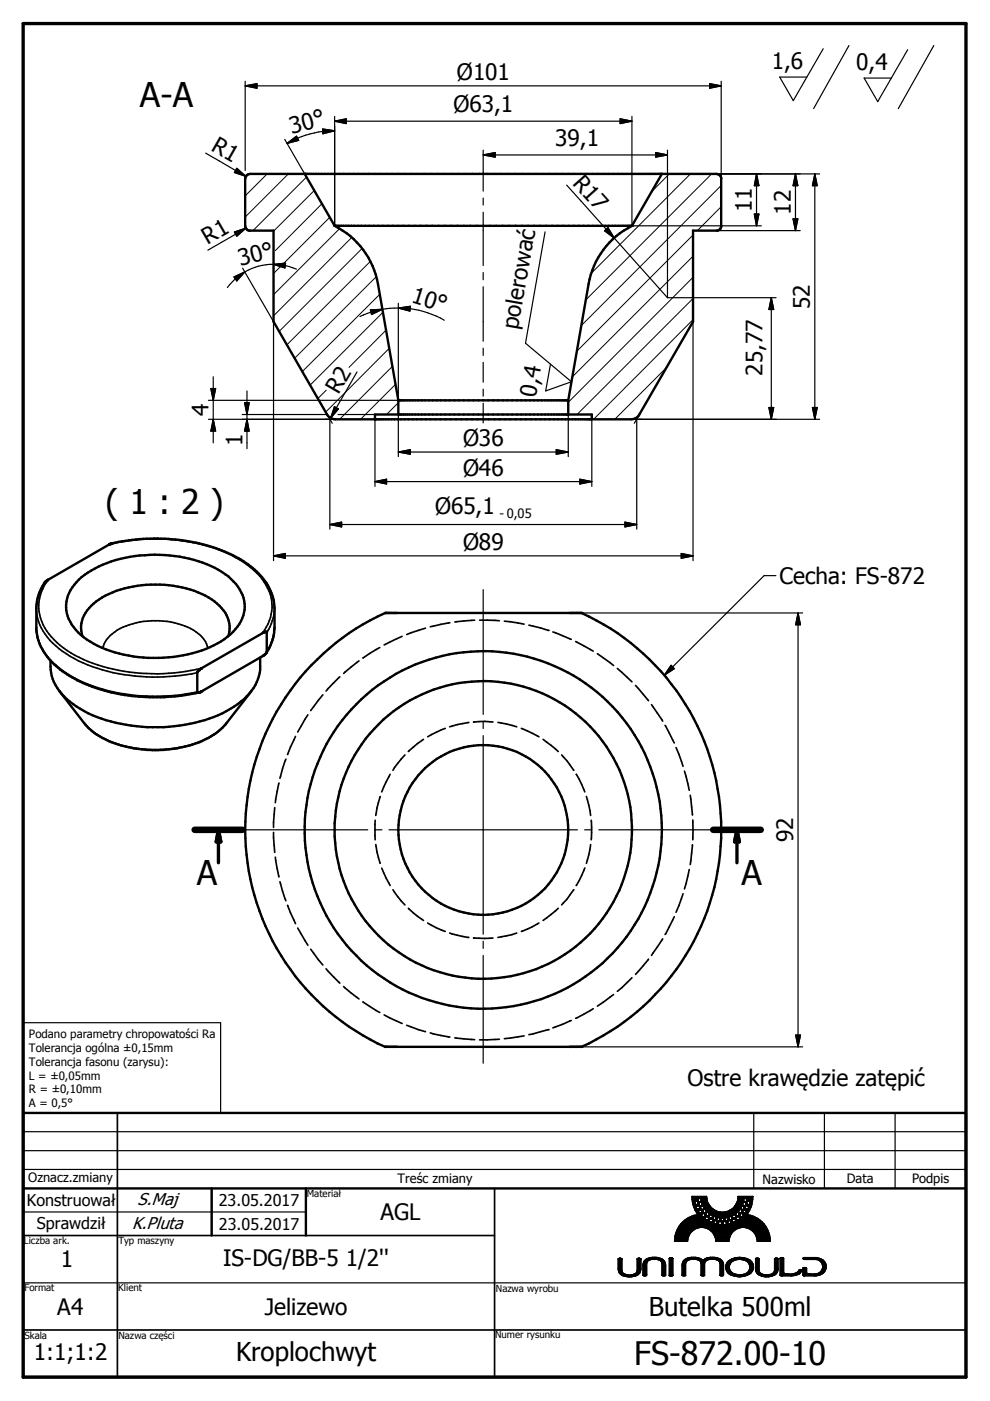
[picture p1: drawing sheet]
<svg xmlns="http://www.w3.org/2000/svg" width="210mm" height="297mm" viewBox="0 0 210 297" stroke-linecap="round" stroke-linejoin="round" font-family="sans-serif">
<defs><g id="words">
<g font-size="7.2">
<text x="29.7" y="22.7">A-A</text>
<text x="22.4" y="108.9">( 1 : 2 )</text>
<text x="41.7" y="187.6">A</text>
<text x="157.2" y="187.6">A</text>
</g>
<text font-size="6.9" x="134.5" y="289.5">FS-872.00-10</text>
<g font-size="5.5">
<text x="137.6" y="279">Butelka 500ml</text>
<text x="50" y="288.5">Kroplochwyt</text>
</g>
<g font-size="4.8">
<text x="96.9" y="17">Ø101</text>
<text x="163.6" y="14.6">1,6</text>
<text x="181.5" y="14.8">0,4</text>
<text x="96.1" y="23.8">Ø63,1</text>
<text x="61.8" y="28.4" transform="rotate(-15 61.8 28.4)">30°</text>
<text x="44.6" y="31.9" transform="rotate(30 44.6 31.9)">R1</text>
<text x="117.7" y="31">39,1</text>
<text x="121.2" y="38.9" transform="rotate(48 121.2 38.9)">R17</text>
<text x="159.4" y="45" transform="rotate(-90 159.4 45)">11</text>
<text x="167.7" y="45.6" transform="rotate(-90 167.7 45.6)">12</text>
<text x="44" y="51.9" transform="rotate(-30 44 51.9)">R1</text>
<text x="51" y="56.4" transform="rotate(-15 51 56.4)">30°</text>
<text x="87" y="64.1" transform="rotate(17 87 64.1)">10°</text>
<text x="171.7" y="65.6" transform="rotate(-90 171.7 65.6)">52</text>
<text x="109.8" y="70.1" transform="rotate(-80 109.8 70.1)">polerować</text>
<text x="71.8" y="83.7" transform="rotate(-60 71.8 83.7)">R2</text>
<text x="161.7" y="79.7" transform="rotate(-90 161.7 79.7)">25,77</text>
<text x="44.2" y="88.2" transform="rotate(-90 44.2 88.2)">4</text>
<text x="113.6" y="84.3" transform="rotate(-80 113.6 84.3)">0,4</text>
<text x="51.4" y="94.7" transform="rotate(-90 51.4 94.7)">1</text>
<text x="98.2" y="94.6">Ø36</text>
<text x="98.2" y="100.9">Ø46</text>
<text x="92.2" y="108.9">Ø65,1</text>
<text x="98.2" y="116.6">Ø89</text>
<text x="165.3" y="123.9">Cecha: FS-872</text>
<text x="168.1" y="178.6" transform="rotate(-90 168.1 178.6)">92</text>
<text x="145.8" y="230.3">Ostre krawędzie zatępić</text>
<text x="80.6" y="258.7">AGL</text>
<text x="12.9" y="268.7">1</text>
<text x="47.3" y="268.5">IS-DG/BB-5 1/2''</text>
<text x="12.1" y="278.8">A4</text>
<text x="56.1" y="278.8">Jelizewo</text>
<text x="7.2" y="288.3">1:1;1:2</text>
</g>
<g font-size="3.6">
<text x="29.2" y="255.5">S.Maj</text>
<text x="28" y="260.6">K.Pluta</text>
</g>
<g font-size="3.4">
<text x="5.7" y="255.7">Konstruował</text>
<text x="46.4" y="255.7">23.05.2017</text>
<text x="7.8" y="260.6">Sprawdził</text>
<text x="46.4" y="260.8">23.05.2017</text>
</g>
<g font-size="2.7">
<text x="105.9" y="109.8">- 0,05</text>
<text x="6" y="250.7">Oznacz.zmiany</text>
<text x="84.3" y="250.7">Treśc zmiany</text>
<text x="161.7" y="251">Nazwisko</text>
<text x="179.5" y="250.9">Data</text>
<text x="193.4" y="250.7">Podpis</text>
</g>
<g font-size="2.4">
<text x="6.1" y="220.1">Podano parametry chropowatości Ra</text>
<text x="6.1" y="223">Tolerancja ogólna ±0,15mm</text>
<text x="6.1" y="226">Tolerancja fasonu (zarysu):</text>
<text x="6.1" y="228.9">L = ±0,05mm</text>
<text x="6.1" y="231.8">R = ±0,10mm</text>
<text x="6.1" y="234.7">A = 0,5°</text>
</g>
<g font-size="2.1">
<text x="65.1" y="253.7">Materiał</text>
<text x="5.1" y="263.8">Liczba ark.</text>
<text x="25.1" y="263.7">Typ maszyny</text>
<text x="5.2" y="273.7">Format</text>
<text x="25.1" y="273.8">Klient</text>
<text x="105.1" y="273.9">Nazwa wyrobu</text>
<text x="5.2" y="283.9">Skala</text>
<text x="25.1" y="283.9">Nazwa części</text>
<text x="105" y="283.6">Numer rysunku</text>
</g>
</g></defs>
<g fill="none" stroke="#000" stroke-width=".51">
<path d="M52.2 37.3l.8-.4h98.9l.8 .4 .2 .4v10.4l-.2 .4-.6 .4h-5.2v19.3l-11.5 20-.6 .4-.9 .3h-62.8l-1-.3-.8-.7-11.3-19.7v-19.3h-5.2l-.4-.2-.4-.6v-10.2zM64.6 36.9l6.4 11M140.3 36.9l-6.3 11M71 47.9a17.2 17.2 0 0 1 9.1 12.3l4.4 24.7M71 47.9h63M134 47.9a17.2 17.2 0 0 0-9.2 12.3l-4.3 24.7M79.5 88.9v-1h46v1M84.5 84.9v3M84.5 84.9h36M120.5 84.9v3M23.2 115.4h.1M23.4 115.3l-.1 .1"/>
<path d="M9.5 123.5h.1M9.7 123.3l-.9 1.3a9.4 9.4 0 0 0-1.1 4.1v4.8a10.3 10.3 0 0 0 2.7 6.2l.3 .4M9.7 123.3h.1M9.7 123.2h.1M10 123.1l-.3 .2M10.2 122.9h.1M10.2 122.9l-.3 .2M10.2 122.9l13.3-7.6a39.3 39.3 0 0 1 27.1 3.1 15.1 15.1 0 0 1 7.1 7.8l.5 2.7-.1 5.2-.1 1-.6 1.7-.9 1.6M16.7 122.9a23.7 23.7 0 0 1 15-5.3 26.3 26.3 0 0 1 16.7 4.6 9.9 9.9 0 0 1 3.2 4.6 7.6 7.6 0 0 1-2.7 7.7 23.9 23.9 0 0 1-15.3 5 25.2 25.2 0 0 1-15.8-4.4 8.3 8.3 0 0 1-3.7-7.5 8.2 8.2 0 0 1 2.6-4.7zM17.5 134.9a6.3 6.3 0 0 1 2.4-6.9 20.6 20.6 0 0 1 12.1-4 21.8 21.8 0 0 1 13.5 3.5 6.8 6.8 0 0 1 3.1 6.9l-.2 .5M55.2 139.4a9.2 9.2 0 0 1-.8 5.2 16 16 0 0 1-8.1 7 35.2 35.2 0 0 1-28.5-.9 13.1 13.1 0 0 1-6.8-7.4l-.2-1.3-.1-1.9M55.8 139.1l-13.2 7.5"/>
<path d="M56.4 138.5l-.7 .6M56.5 138.4l.1-4.4h-.5l-13.5 7.8M56.5 138.4l-.1 .1M10.7 140.1a26.8 26.8 0 0 0 14.3 7 44.9 44.9 0 0 0 11.3 .6l2.2-.2 3.7-.7M12.7 146.6l5.1 6.7a16.3 16.3 0 0 0 8.3 4.9l2.2 .5a28.2 28.2 0 0 0 12-.7l2.5-.9a13.6 13.6 0 0 0 5.2-3.8l5.3-6.7M41.9 142.4v.1M41.9 146.8h.1M42 146.8h.2M42.3 142l-.5 .5 .1 4.3M42.3 142h.1M42.4 146.7h.1M42.5 141.8l-.2 .2"/>
<path d="M42.5 146.7l-.3 .1M42.6 141.8h-.1M42.6 146.6v.1M66 141.1a49.1 49.1 0 0 1 15.7-11.1h41.6a50.5 50.5 0 0 1 29.6 46 50.5 50.5 0 0 1-29.6 46h-41.6a50.5 50.5 0 0 1-15.7-80.9zM4.9 236h199.9v56h-199.9zM4.9 252h199.9M44.9 252v10M64.9 252v10"/>
<circle cx="102.4" cy="175.9" r="37.9"/>
<circle cx="102.5" cy="176" r="18"/>
<circle cx="102.5" cy="176" r="31.5"/>
</g>
<g fill="#000">
<circle cx="64.6" cy="36.9" r=".25"/>
<circle cx="71" cy="47.9" r=".25"/>
<circle cx="134" cy="47.9" r=".25"/>
<circle cx="79.5" cy="88.9" r=".25"/>
<circle cx="23.2" cy="115.4" r=".25"/>
<circle cx="23.3" cy="115.4" r=".25"/>
<circle cx="23.4" cy="115.3" r=".25"/>
<circle cx="23.5" cy="115.3" r=".25"/>
<circle cx="23.6" cy="115.2" r=".25"/>
<circle cx="23.7" cy="115.2" r=".25"/>
<circle cx="9.6" cy="123.4" r=".25"/>
<circle cx="9.8" cy="123.2" r=".25"/>
<circle cx="56.3" cy="134" r=".25"/>
<circle cx="56.4" cy="134" r=".25"/>
<circle cx="81.7" cy="130" r=".25"/>
<circle cx="116.2" cy="133.6" r=".18"/>
<circle cx="123.3" cy="130" r=".25"/>
<circle cx="41.9" cy="146.8" r=".25"/>
<circle cx="42.1" cy="146.9" r=".25"/>
<circle cx="42.2" cy="142.1" r=".25"/>
<circle cx="42.2" cy="146.8" r=".25"/>
<circle cx="42.3" cy="146.8" r=".25"/>
<circle cx="42.4" cy="146.7" r=".25"/>
<circle cx="42.6" cy="141.8" r=".25"/>
<circle cx="42.7" cy="146.6" r=".25"/>
<circle cx="100.4" cy="153.1" r=".18"/>
<circle cx="100.4" cy="198.9" r=".18"/>
<circle cx="116.2" cy="218.3" r=".18"/>
<circle cx="81.7" cy="222" r=".25"/>
<circle cx="123.3" cy="222" r=".25"/>
</g>
<g fill="none" stroke="#000" stroke-width=".35">
<path d="M23.2 115.4a40.1 40.1 0 0 1 23 1.1 20 20 0 0 1 9.8 6.9 8.8 8.8 0 0 1-.3 10.8M7.7 128.9a11.1 11.1 0 0 0 4.8 8.6 31.5 31.5 0 0 0 17.3 5.9 42.5 42.5 0 0 0 12-.8M7.7 133.1a11.1 11.1 0 0 0 4.8 8.5 31.9 31.9 0 0 0 17.3 5.9 40.4 40.4 0 0 0 12-.8M10.2 122.9a9.2 9.2 0 0 0 1.3 12.7 26.7 26.7 0 0 0 14.7 6.7 41.4 41.4 0 0 0 16.5-.6M21.8 137.4l.1-.5a8.4 8.4 0 0 1 6.3-4.7 16.2 16.2 0 0 1 13.9 2.2l1.5 1.6 .5 1.4M58.2 128.9l-.2 2-.7 1.9-.7 1.3M58.2 133.1a10.2 10.2 0 0 1-1.6 5.1M80.5 137.3l-3.5 2.2M85.3 134.9l-3.9 1.8M90.2 133.2l-4 1.3M95.4 132l-4.2 .9M100.6 131.5l-4.2 .4"/>
<path d="M101.7 131.5l4.2 .1M106.9 131.7l4.2 .6M112.1 132.5l4.1 1.1M117.2 134l3.9 1.6M122 136l3.8 2M126.7 138.6l3.4 2.5M17.8 153.3a17.2 17.2 0 0 0 11.2 5.4 24.8 24.8 0 0 0 17-3.4l2-2M62.7 156.1l-1.7 3.9M65.3 151.6l-2.2 3.6M68.5 147.3l-2.6 3.4M72.1 143.5l-3 3M76.1 140.1l-3.2 2.7"/>
<path d="M89.8 156.8l-3.2 2.5M94.4 154.4l-3.7 1.8M99.4 153.2l-4.1 .9M100.4 153.1l2.4-.1 1.7 .1M105.6 153.2l4 .9M110.5 154.4l3.8 1.8M115.1 156.8l3.3 2.5M130.9 141.7l3.1 2.9M134.7 145.3l2.8 3.2M138.1 149.4l2.4 3.5M141 153.8l2 3.7M143.3 158.5l1.5 4"/>
<path d="M58 176.5l.3 4.2M58.3 171.2l-.3 4.2M59.1 166l-.7 4.2M60.6 161l-1.2 4M79.5 173.9v4.2M79.7 179.1l.2 1.5 .7 2.4M80.6 168.9l-.9 4M82.7 164.2l-1.8 3.7M85.9 160.1l-2.6 3.2M119.1 160.1l1.1 1.2 1.5 2M122.2 164.2l1.8 3.7M124.3 168.9l.9 4"/>
<path d="M125.2 179.1l-.9 3.9M125.3 173.9v4.2M145.1 163.5l1 4.1M146.3 168.6l.5 4.2M146.8 179.1l-.5 4.2M146.9 173.9v4.2M58.4 181.7l.7 4.2M59.4 186.9l1.2 4.1M61 191.9l1.7 3.9M63.1 196.8l2.2 3.6M80.9 184.1l1.8 3.6M83.3 188.6l1.1 1.6 1.5 1.7"/>
<path d="M86.6 192.6l3.2 2.6M90.7 195.7l1.8 1 1.9 .8M95.3 197.8l4.1 1M100.4 198.9h4.1M109.6 197.8l-4 1M114.3 195.7l-2.5 1.3-1.3 .5M118.4 192.6l-3.3 2.6M121.7 188.6l-1.5 2-1.1 1.3M124 184l-1.8 3.7M140.5 199.1l-2.4 3.5M143 194.4l-2 3.7M144.8 189.5l-1.5 3.9"/>
<path d="M146.1 184.4l-1 4.1M65.9 201.3l2.6 3.3M69.1 205.4l3 3M72.9 209.2l3.2 2.6M77 212.4l3.5 2.3M81.4 215.2l3.9 1.8M86.2 217.4l4 1.3M91.2 219l4.2 .9M111.1 219.6l-4.2 .6M116.2 218.3l-4.1 1.1M121.1 216.4l-3.9 1.5M125.8 213.9l-3.8 2"/>
<path d="M130.1 210.9l-3.4 2.4M134 207.3l-3.1 2.9M137.5 203.4l-2.8 3.2M24.9 236v56M96.4 220l4.2 .4M105.9 220.3l-4.2 .2M104.9 252v40M4.9 262h100M4.9 282h199.9"/>
</g>
<g fill="#000">
<path d="M52 18.2l2.5-.5v1zM150.5 17.7l2.4 .5-2.4 .5zM50.2 35.7l1.9 1.7-2.4-.8zM60.9 30.4l2-1.5 .4 .9zM68.4 27.3l2.6 .4-2.5 .7zM71 25.7l2.4-.5v1zM102.4 32.9l2.6-.6v1zM131.5 25.2l2.5 .5-2.5 .5zM139 32.3l2.5 .6-2.5 .4zM160.4 36.9l.5 2.5h-1zM168.7 36.9l.5 2.5h-1.1zM172.8 36.9l.5 2.5h-1z"/>
<path d="M49.6 58.7l2.3-1-1.7 1.9zM49.7 49.2l2.4-.8-1.9 1.7zM58 56l2.5-.2-.1 1zM128.2 48.9l.7-.6 1.3 2.2zM159.9 45.4h1l-.5 2.5zM168.1 46.4h1.1l-.5 2.5zM78.5 65.7l2.6-.1-2.3 1.1zM84.5 65.3l2.5-.4-.1 1.1zM163.5 63.1l.5 2.5h-1zM44.7 82.4h1l-.5 2.5zM45.2 88.9l.5 2.5h-1zM51.9 85.4h.9l-.4 2.5z"/>
<path d="M52.4 88.9l.4 2.5h-.9zM70.9 86.2l.9 .5-1.7 1.9zM84.5 95.8l2.5-.5v1zM117.9 95.3l2.6 .5-2.6 .5zM163 86.4h1l-.5 2.5zM172.3 86.4h1l-.5 2.5zM58 117.9l2.5-.6v1.1zM69.9 111.2l2.5-.5v1zM79.5 102.1l2.5-.5v1zM122.9 101.6l2.6 .5-2.6 .5zM132.5 110.7l2.5 .5-2.5 .5zM144.4 117.3l2.5 .6-2.5 .5z"/>
<path d="M169.2 130l.5 2.5h-1zM142.3 141.1l.7 .7-2.2 1.4zM46.3 175.9l.5 2.6h-1zM156.3 175.9l.5 2.6h-1.1zM168.7 219.5h1l-.5 2.5zM146.7 254.3l.8 .4-.1 .1zM146.7 254.3h1.3l-.5 .4zM146.8 254.9h.6l-.1 .2zM146.8 254.9l.6-.1zM146.7 254.3l.7 .5-.6 .1zM146.9 255.4l.5-.1zM147.3 255.1l.1 .1-.5 .2z"/>
<path d="M146.8 254.9l.5 .2-.4 .3zM147.2 256h.5v.1zM147.2 256l.5-.1v.1zM147.4 256.5l.3-.3 .2 .1zM147.7 256.1v.1l-.3 .3zM147.2 256l.5 .1-.3 .4zM147.4 256.5l.8 .2-.1 .1zM147.5 255.4l.2 .3zM146.9 255.4h.6zM146.9 255.4h.6l.2 .5zM146.9 255.4l.8 .5-.5 .1zM147.7 255.4l.2 .3h-.2z"/>
<path d="M147.7 255.4h.1l.1 .3zM147.7 257.1h.6zM147.7 257.1l.4-.3 .1 .2zM147.4 256.5l.7 .3-.4 .3zM147.5 255.4l.2 .3v.2zM147.1 257.7l.6-.1 .5 .5zM147.8 255.4l.2 .3zM147.8 255.4l.1-.1 .1 .4zM147.9 255.3l.3 .1-.2 .3zM147.9 255.3l.3 .1zM148.2 255.4l-.2 .3zM148 255.1h.2l-.2 .1z"/>
<path d="M148 254.9l.2-.1 .1 .2zM148.1 254.7l.1 .1-.2 .1zM147.5 254.7l.5-.4zM148 254.3l-.3 .4zM147.7 254.7l.3-.3-.2 .3zM148 254.4l-.2 .3zM147.8 254.7l.2-.1-.1 .2zM148 254.6l.1 .1-.2 .1zM146.7 253.7l1.3 .6h-1.3zM148.3 257.1l.1 .1-.4 .4zM147.7 257.1h.6l-.3 .5zM148 255.1l.3-.1-.1 .1z"/>
<path d="M148 254.9l.3 .1-.3 .1zM147.9 254.8l.2-.1-.1 .2zM146.7 253.7l1.4 .5-.1 .1zM147.9 256.3l.3 .4zM147.4 256.5l.5-.2 .3 .4zM147.9 255.3h.3zM146.5 257.9l1.7 .2 .5 .6zM146.5 257.9l.6-.2 1.1 .4zM148.2 255.4l.1 .1-.2 .2zM148 255.2l.2-.1v.2zM146.7 253.7l1.5 .4zM148 256.3l.3 .3z"/>
<path d="M148 256.3l.3 .3-.1 .1zM148.3 256l.2 .1h-.2zM148.3 255.9l.3-.1-.1 .1zM148.3 255.9l.2-.2 .1 .1zM148.1 255.7l.2-.2v.2zM148.3 255.5l.1 .1-.1 .1zM148.2 254.8h.1v.2zM148.3 256l.2-.1v.2zM148.3 255.9h.2l-.2 .1zM146.7 253.7l1.6 .4zM148.1 256.3l.2-.1 .1 .3zM148.1 256.3l.3 .2-.1 .1z"/>
<path d="M148.4 258h.6zM148.4 258l.4-.2 .1 .1zM148.3 255.7l.1-.1-.1 .3zM148.4 255.6l.1 .1-.2 .2zM148.3 254.8h.2l-.1 .1zM148.3 254.8l.1 .1-.1 .1zM148.3 254.1l1.5-.4zM148.3 256.2l.2 .3zM148 257.6l.5-.4zM148.5 255.7l.2-.1-.1 .2zM148.3 256.1h.2v.1zM148.3 256.1l.2 .1h-.2z"/>
<path d="M148.3 256.2h.2v.3zM148.5 254.8l.1-.1-.1 .2zM148.5 254.8v.1h-.1zM148.5 256.2v.3zM148.6 254.2l1.2-.5 .1 .4zM148.5 254.1l1.3-.4zM148.7 254.6v.3zM148.6 256.3v.2h-.1zM148.6 256.3l.2 .1-.2 .1zM148.7 255.6l.1 .1-.2 .1zM148.7 255.6l.1-.1v.2zM148.7 254.4l1.2 .2h-1.2z"/>
<path d="M148.7 254.4l1.2-.3v.5zM148.7 254.3l1.2-.2-1.2 .3zM148.6 254.2l1.3-.1-1.2 .2zM148.7 254.6l.1 .4zM148.7 254.6h1.2l-1.1 .4zM148.6 254.7l.1 .2h-.2zM145.8 258.2l.7-.3 2.2 .8zM148.8 257l.2 .3zM148 257.6l.5-.4 .3 .4zM148 257.6h.8l-.4 .4zM148.6 256.5l.2-.1v.2zM148.8 256.4h.1l-.1 .2z"/>
<path d="M148.8 258.4l.7-.1 .1 .1zM149.1 258l.4 .3-.7 .1zM148.8 255.5l.1 .2h-.1zM148.9 255.4v.3zM148.8 256.8l.3 .1-.3 .1zM148.8 256.7h.3l-.1 .1zM148.8 257h.3l-.1 .3zM148.8 257l.3-.1v.1zM148.5 257.2h.1l.2 .3zM148.5 257.2l.3 .4zM148.4 258h.6l-.2 .4zM148.4 258l.4-.4v.2z"/>
<path d="M148.8 256.8l.3 .1zM148.8 256.7l.2 .1zM148.9 255.4l.1 .3zM148.9 255.3l.1 .4zM148.9 255.3l.2 .5zM148.9 255.3h1.4l-1.2 .5zM148.6 257.2l.2-.1 .1 .3zM148.6 257.2l.3 .2-.1 .1zM148.8 257.1l.2 .2-.1 .1zM148.9 256.4l.2 .3-.3-.1zM148.8 256.6l.3 .1zM149.1 258l.4 .3z"/>
<path d="M148.9 256.4l.2 .1zM148.9 256.4l.2 .1v.2zM149.1 257l.2 .1-.2 .2zM149.1 257v.3h-.1zM149 258h.1l-.3 .4zM149.3 258.8l.3-.3 .2 .1zM149.6 258.4v.1l-.3 .3zM148.8 258.4h.8l-.3 .4zM149.3 258l.3 .1-.1 .2zM149.3 258l.1-.1 .2 .2zM149 256.4l.3 .1zM149.3 257.1h.1l-.1 .2z"/>
<path d="M149.3 257.1v.2h-.2zM149.4 257.9l.2 .2zM149.4 257.8l.2 .3-.2-.2zM149.2 256.2l.2 .2-.3-.1zM149.1 256.3l.3 .1zM149.4 257.1v.3l-.1-.1zM149.4 257.4l.2-.1v.1zM149.4 257.8l.4 .2-.2 .1zM149.4 257.8l.3-.2 .1 .4zM149.5 257.6h.2l-.3 .2zM149.4 257.5l.2-.1v.2zM149.4 257.4h.2l-.2 .1z"/>
<path d="M149.5 257.6h.2zM149.4 257.5l.2 .1h-.1zM149.3 256.1l.2 .4zM149.2 256.2l.3 .3zM149.6 256.5l.9-.8 .3 .3zM149.5 256.5l1-.8-.9 .8zM149.4 257.1l.2 .2zM149.4 257.1l.2 .2-.2 .1zM149.7 256.8l.3 .2-.3-.1zM149.7 256.7l1.1-.7-.7 1.1zM149.6 256.5l1.2-.5-1.1 .7zM149.7 257.6l.2 .1-.1 .3z"/>
<path d="M149.7 256.8l.4 .3zM149.7 256.7l.4 .4zM149.5 257.1l.2 .1zM149.5 257.1l.2 .1-.1 .1zM149.8 259.2l.7-.2zM149.9 258.6l.5 .4-.6 .2zM149.3 258.8l.5-.2v.6zM149.9 257.7v.2l-.1 .1zM149.9 257.7h.1l-.1 .2zM149.7 256.9l.2 .2-.3-.1zM149.6 257l.3 .1-.2 .1zM149.9 258.6l.5 .4z"/>
<path d="M149.8 258.6h.1l-.1 .6zM148.8 255l1.1-.4-1 .5zM148.9 255.1l1-.5 .2 .3zM150 257.7v.3l-.1-.1zM149.7 256.9l.3 .1zM150.1 257.7l.2 .2-.3 .1zM150 257.7h.1l-.1 .3zM150 258.6l.4 .2v.2zM150 258.6l.2-.1 .2 .3zM148.9 255.1l1.2-.2-1.2 .4zM148.9 255.3l1.2-.4 .2 .4zM150.1 257.7l.3 .1z"/>
<path d="M150.2 258.1l.1-.2 .1 .1zM150 258l.3-.1-.1 .2zM150.2 258.5l.2 .3zM150.2 258.4l.2 .3zM150.2 258.1l.2-.1 .1 .1zM150.2 258.1l.2-.1zM150.2 258.4l.3 .2-.1 .1zM150.2 258.3l.3 .3-.3-.2zM150.2 258.3l.4-.1zM150.2 258.1h.3l-.3 .2zM150.2 257.6h.3l-.1 .2zM150.3 257.6h.2h-.3z"/>
<path d="M150.2 258.3l.4 .2-.1 .1zM150.3 259.5l.4-.4zM150.5 259l.1 .1-.3 .4zM149.8 259.2l.7-.2-.2 .5zM149.1 255.8l1.2-.5-1.1 .6zM149.2 255.9l1.1-.6 .2 .4zM150.1 257.7l.3 .1-.1 .1zM150.3 257.6h.3zM150.3 257.4l.3 .2h-.3zM150.3 257.4l.4 .2zM150.3 257.3l.4 .3zM150.3 257.3l.5 .3z"/>
<path d="M150.3 257.3l1.2-.8-.7 1.1zM149.2 255.9l1.3-.2-1.2 .4zM149.3 256.1l1.2-.4-1 .8zM150.6 258.2h.1l-.1 .3zM150.2 258.3l.4-.1v.3zM150.7 258.2h.1l-.1 .2zM150.7 258.2v.2l-.1 .1zM150.8 258.2l.3 .1zM150.8 259.7l.5-.5 .1 .2zM150.9 259.1l.4 .1-.5 .5zM150.3 259.5l.4-.4 .1 .6zM150.8 256l.4 .3-1.1 .8z"/>
<path d="M150.9 258.5l.2-.2 .1 .1zM150.8 258.2l.3 .1-.2 .2zM150.8 258.2l.1 .3-.2-.1zM150.9 259.1l.1-.1 .3 .2zM150.7 259.1h.2l-.1 .6zM151 258.1h.2l-.1 .2zM151 258l.2 .1h-.2zM151.2 258.4l-.2 .2zM150.9 258.5l.3-.1-.2 .2zM151 259l.3 .1v.1zM151 259l.3 .1zM151 258h.2z"/>
<path d="M151 257.9l.2 .1zM151 257.9h.3zM151 257.8l.3 .1h-.3zM151 257.8l.5 .1zM151.1 258.7l.2-.1-.2 .2zM151.2 258.5l.1 .1-.2 .1zM151 258.6l.2-.1-.1 .2zM151.1 259l.2 .1zM151.1 258.8l.2 .2h-.2zM151.1 258.8l.3 .1-.1 .1zM150.1 257.1l1.1-.8-1 .9zM150.2 257.2l1-.9 .3 .2z"/>
<path d="M151.6 259.5h.1l-.3 .4zM151.4 259.4l.2 .1-.2 .4zM150.8 259.7l.6-.3v.5zM151.3 258.6h.2l-.1 .3zM151.1 258.8l.2-.2 .1 .3zM151 257.6l.9-.8-.4 1.1zM151 257.6l.5 .3zM151.5 256.5l-.5 1.1h-.2zM151.5 256.5l.4 .3-.9 .8zM150.2 257.2l1.3-.7-1.2 .8zM151.5 258.6h.1v.2zM151.5 258.6l.1 .2-.2 .1z"/>
<path d="M151.9 256.8l.4 .1-.7 1zM151.9 256.8l-.3 1.1h-.1zM151.6 258.6l.1-.1v.3zM151.6 258.6l.1 .2h-.1zM152.3 256.9l-.6 1.1-.1-.1zM151.7 258.5h.3v.1zM151.8 258.4l.2 .1zM151.7 258l.6 .1zM151.8 258.4h.2v.1zM151.8 258.3l.2 .1h-.2zM151.8 258.1l.3 .1zM151.7 258l.4 .2z"/>
<path d="M152 258.6l.1 .1-.3 .1zM151.7 258.5l.3 .1-.2 .2zM151.8 258.3l.3-.1-.1 .2zM151.8 258.1l.3 .1-.3 .1zM151.7 258.5l.1 .3h-.1zM152.1 258.7v.1l-.2 .1zM151.8 258.8l.3-.1zM151.9 258.9l.2-.1-.1 .2zM152.3 256.9l.4 .1-.4 1.1zM152.3 256.9v1.2l-.6-.1zM152.1 258.8h.2l-.3 .2zM152 259.1l.3 .2z"/>
<path d="M152 259.2l.4 .3zM152 259l.4 .2-.4-.1zM152 259.1l.4 .1-.1 .1zM152 259.2l.4 .3-.5-.1zM151.9 259.4l.5 .2zM152 259l.3-.2 .1 .3zM152 259l.4 .1v.1zM151.8 259.5l.1-.1 .5 .2zM151.8 259.5l.6 .1-.4 .4zM152.7 257l.3 1.2h-.6zM152.7 257l-.3 1.2-.1-.1zM152.5 258.2h.5z"/>
<path d="M152.4 258.2h.6zM152.3 258.8l.2 .2zM152.3 258.8l.2 .2-.1 .1zM152.7 258.5l.1 .1h-.2zM152.6 258.4l.3-.1v.1zM152.5 258.2l.4 .1zM152.7 258.5l.2-.1-.1 .2zM152.6 258.4h.3l-.2 .1zM152.4 258.8l.1-.1 .2 .3zM152.4 258.8l.3 .2zM152.7 257h.5l-.2 1.2zM152.6 258.6h.2l.1 .1z"/>
<path d="M152.6 258.6l.3 .1h-.4zM152.5 258.7h.4l-.2 .3zM152.9 258.7v.1l-.2 .2zM152.7 259l.2-.2zM152.9 258.8l.1 .1-.2 .1zM153 259.3l.3 .2h-.3zM153 259.3l.3 .2zM153 259.2l.3 .1h-.3zM153 259.2h.3v.1zM153.2 258.9l.1 .3h-.3zM152.8 259l.2-.1-.1 .2zM153 258.9h.2l-.3 .2z"/>
<path d="M153.2 258.9l.2 .2-.1 .1zM153.2 258.9l.2 .2zM152.9 259.1l.3-.2-.2 .3zM153.2 257v1.2h-.2zM153.2 257l.1 1.2h-.1zM153.3 258.9l.2 .1-.1 .1zM153.3 258.9l.2 .1zM153.3 258.2h.6zM153.6 257l.3 1.2h-.6zM153 259.5l.4 .1zM153.4 258.8l.3 .2zM153.5 258.7l.2 .3-.3-.2z"/>
<path d="M153 259.5l.4 .1h-.5zM152.9 259.6h.5l-.2 .5zM153.4 258.3l.4-.1zM153.3 258.2h.5zM153.5 258.7h.3l-.1 .3zM153.5 258.7l.2-.1 .1 .1zM153.5 258.6h.2l-.2 .1zM153.5 258.6l.2-.1v.1zM153.5 258.4l.2 .1-.2 .1zM153.5 258.4h.2zM153.4 258.3l.3 .1h-.2zM153.6 257l.4 1.1-.1 .1z"/>
<path d="M153.6 257l.4-.1v1.2zM153.2 257h.4l-.3 1.2zM153.8 258.7l.1 .1-.2 .2zM153.9 258.8h.1l-.2 .2zM153.7 259l.2-.2zM154 258.8l.3 .2-.4 .1zM153.8 259l.2-.2-.1 .3zM153.8 259.6h.1l.4 .4zM154 259.3l.3-.1-.3 .3zM154 259.3l.3-.2zM154 259.2l.3-.1-.3 .2zM154 259.2l.3-.2z"/>
<path d="M153.9 259.1l.4-.1-.3 .2zM154 256.9l.6 1.1-.6 .1zM154 256.9l.7 1-.1 .1zM154 258.8l.3 .2zM154 256.9l.4-.1 .3 1.1zM154.2 258.8l.2 .1-.1 .1zM154.3 258.7l.1 .2-.2-.1zM154.2 258.2l.4-.2zM154 258.1l.6-.1zM154.3 258.7l.2 .1zM154.3 258.6l.2 .2-.2-.1zM154.3 258.2l.2-.1v.2z"/>
<path d="M154.2 258.2l.3-.1zM154 259.5l.3-.3 .1 .2zM154.3 258.6l.3-.1-.1 .3zM154.4 258.5h.2l-.3 .1zM154.3 258.4l.2-.1v.1zM154.3 258.2l.2 .1-.2 .1zM154 259.5l.4-.1-.5 .2zM153.9 259.6l.5-.2 .1 .1zM154.4 258.5h.2zM154.3 258.4h.2l-.1 .1zM154.4 256.8l.5 1.1h-.2zM154.4 256.8l1 .8-.5 .3z"/>
<path d="M154.4 256.8l.4-.3 .6 1.1zM153.9 259.6l.6-.1-.2 .5zM154.5 259.5h.1l-.3 .5zM154.6 258.5v.3h-.1zM154.6 258.5l.1 .1-.1 .2zM154.6 259.5l.3 .4-.6 .1zM154.6 259.5h.2l.1 .4zM154.7 258.6l.1 .2h-.2zM154.7 258.6h.2l-.1 .2zM154.8 259.5l.1-.1v.5zM154.8 256.5l.7 1.1h-.1zM154.8 256.5l1.2 .8-.5 .3z"/>
<path d="M154.8 256.5l.4-.2 .9 .9zM154.9 258.6v.3l-.1-.1zM154.9 259.4l.6 .3-.6 .2zM155 259.2l.5 .5-.6-.3zM155 258.6l.2 .2-.3 .1zM154.9 258.6h.1l-.1 .3zM155 259.2l.4-.1 .1 .6zM155 259.2l.3-.2 .1 .1zM155 259.1l.3-.1-.3 .2zM155 259l.2-.2 .1 .2zM154.9 258.9l.3-.1-.2 .2zM155 259.1l.3-.1z"/>
<path d="M155 259h.3l-.3 .1zM155.2 258.3l.2 .2zM155.2 258.3l.3-.1-.1 .3zM155.2 258.3l.3-.1zM155.2 256.3l1 .8-.1 .1zM155.2 256.3l.3-.3 .7 1.1zM155 258.6l.1-.1 .2 .2zM155 258.6l.3 .1-.1 .1zM155 257.9h.3zM155.1 258l.2-.1v.1zM155.1 258.5l.1-.1 .1 .2zM155.1 258.5l.2 .2z"/>
<path d="M154.9 257.9l.4-.1zM155 257.9l.3-.1zM155.1 258h.2zM155.2 258.1l.1-.1 .1 .1zM154.9 257.9l.5-.3zM155.2 258.1h.2l-.2 .2zM155.2 258.4l.2 .1-.1 .1zM155.5 258.2l.1 .2-.2 .1zM155.4 259.1h.2l-.1 .6zM155.5 258.2h.2l-.1 .2zM155.5 256l1.1 .7-.4 .4zM155.5 256l1.2 .5-.1 .2z"/>
<path d="M155.8 255.7l.9 .8-1.2-.5zM155.7 258.2v.3l-.1-.1zM155.8 258.2l.3 .1-.4 .2zM155.7 258.2h.1l-.1 .3zM155.7 259.8l1.1 .5-.5 .2zM155.7 259.8l.7-.3 .4 .8zM155.8 255.7l1 .8h-.1zM156.1 258.3v.1l-.3 .2zM155.7 258.5l.4-.2-.3 .3zM155.9 259l.7 .2-.8-.2zM156 258.8l.3-.2-.4 .4zM156.1 258.4l.1 .1-.3 .2z"/>
<path d="M155.8 258.6l.3-.2-.2 .3zM155.9 259l.6-.4 .1 .6zM155.9 259l.6-.4zM156 258.8l.2-.3 .1 .1zM155.9 258.7l.3-.2-.2 .3zM156 257.9l.2 .2-.2-.1zM156 257.9l.3 .1-.1 .1zM156 257.9l.2-.2 .1 .3zM155.7 257.6l.3-.2zM155.8 257.6l.2-.2v.2zM155.7 259.1l.1-.1 .2 .5zM155.6 259.1l.4 .4z"/>
<path d="M155.6 259.1l.4 .4-.5 .2zM155.5 257.6l.5-.3zM155.7 257.6l.3-.3zM155.8 257.6h.2zM155.9 257.6h.2zM154.8 256.5l1.2 .8zM155.8 258.2l.3 .1zM155.9 257.6h.2l-.1 .2zM156 257.8l.2-.1zM156 258l.1 .1h-.2zM155.9 258.1h.2v.2zM156.2 257.7h.1v.3z"/>
<path d="M156 258l.2 .1zM156 257.8l.2-.1-.2 .2zM156.3 257.7l.2 .2-.2 .1zM156.3 257.7h.2v.2zM156.5 254.1l1.1 .3-1.2 .2zM156.4 259.5l.9 .7-.5 .1zM156.4 259.5l.7-.4 .2 1.1zM156.5 257.7l.1 .3zM156.5 257.7l.1-.1v.4zM156.5 254.1l1.2 .2-.1 .1zM156.5 254.1l1.2 .1v.1zM156.5 253.7l1.2 .5-1.2-.1z"/>
<path d="M156.5 253.7l1.4 .4zM156.5 253.7l1.5 .4zM155.8 259l.8 .2-.6 .3zM156.6 257.6l.3 .2-.3 .2zM156.6 257.6l.3 .2zM156.5 258.6h.1v.6zM156.6 258l.3-.2-.2 .3zM156.2 257.1l.4-.3zM156.6 256.8v.1l-.3 .1zM156.2 257.1l.4-.4zM156.3 257l.3-.1zM156.6 256.9l.1 .1-.2 .1z"/>
<path d="M156.5 257.1l.2-.1zM156.6 257.2l.2-.1zM156.8 258.3l.7 .1h-.7zM156.8 258.3l.4-.3 .3 .4zM157.1 258h.1l-.4 .3zM156.6 257.2l.2-.1-.1 .2zM156.8 257.1h.1l-.2 .2zM156.6 257.6h.2zM156.9 257.8l.1 .1-.3 .2zM156.7 257.4l.2 .1-.2 .1zM156.7 257.6l.2-.1-.1 .1zM156.7 257.3l.2-.2 .1 .3z"/>
<path d="M156.7 257.3l.3 .1h-.3zM156.7 258.1l.3-.2-.2 .2zM157 257.9l.1 .1-.3 .1zM156.7 257.4h.3l-.1 .1zM156.8 258.4l.3 .4-.4-.3zM156.6 258.6l.1-.1 .4 .3zM156.6 258.6l.5 .2-.5 .4zM157.1 259.1l.7 1.1h-.5zM157.1 259.1l.5-.4 .2 1.5zM156 255.3l1.1 .6-1.3-.2zM155.8 255.7l1.3 .2v.2zM155.8 255.7l1.3 .4-.3 .4z"/>
<path d="M157.1 256.1l-.3 .4zM156.8 256.5l.3-.3zM157.1 256.2l.1 .1-.3 .1zM156.9 257.1h.2v.2zM156.9 257.1l.2 .2-.1 .1zM156.8 258.1l.3-.1-.3 .3zM156 255.3l1.2 .5-.1 .1zM156.9 256.4l.3-.1zM157.2 256.3l.1 .1-.2 .1zM157.1 257.1l.1 .2zM157.1 257.1l.1 .2h-.1zM157.1 256.5l.2-.1z"/>
<path d="M157.2 256.5l.2-.1zM157.4 255.3l-.1 .4zM157.4 255.3l-.2 .5zM157.2 257l.2 .3zM156.2 254.9l1.2 .4h-1.4zM156 255.3h1.4l-.2 .5zM157.2 256.5l.2-.1-.1 .3zM157.4 256.4l.2 .2-.3 .1zM157.5 255.4l-.1 .3zM157.5 255.4l-.2 .3zM156.4 254.6l1.1 .5-1.3-.2zM156.2 254.9l1.3 .2-.1 .2z"/>
<path d="M157.3 256.8h.2l-.2 .1zM157.3 256.9l.2-.1v.2zM157.3 256.7h.2l-.2 .1zM157.3 256.8l.2-.1zM157.3 256.9l.2 .1h-.3zM157.2 257h.3l-.1 .3zM156.8 258.4h.7l-.4 .4zM157.2 258h.2l.1 .4zM157.5 257l.1 .1-.2 .2zM156.4 254.6h1.3l-.1 .4zM156.4 254.6l1.2 .4-.1 .1zM157.6 257.6l.3 .4z"/>
<path d="M157.6 257.6h.7l-.4 .4zM157.9 257.2l.4 .4h-.7zM157.6 257.8l.3 .2-.4-.1zM157.6 255.5v.2zM157.6 255.5v.2h-.2zM157.3 256.7l.3-.1zM157.4 257.3l.2-.2-.1 .3zM157.6 257.1l.1 .1-.2 .2zM157.4 256.4l.2 .2zM157.6 258.7l.7 1.6-.5-.1zM157.6 258.7l3.4-.1-2.7 1.7zM157.6 258.7l2.3-.8 .6 .3z"/>
<path d="M158.1 258.1l1.8-.2-2.3 .8zM157.7 254.6l-.1 .3zM157.7 254.6l-.1 .4zM157.8 255.7l.2 .2-.3-.1zM157.6 255.6l.2 .1-.1 .1zM156.4 254.6l1.2-.2 .1 .2zM157.6 255.6l.1 .2-.1-.1zM157.8 256.1h.2l-.3 .1zM157.7 255.9h.3v.1zM157.7 255.8l.3 .1h-.3zM157.5 257.4l.2-.2-.1 .3zM157.7 257.2h.2l-.3 .3z"/>
<path d="M157.6 256.4l.1-.1v.2zM157.6 256.4l.1 .1-.1 .1zM157.8 256.1l.2-.1v.1zM157.7 255.9l.3 .1-.2 .1zM157.7 254.7l.1 .2zM157.7 254.7l.1 .2h-.2zM157.8 255.7l.1-.1 .1 .3zM157.7 256.2h.4l-.2 .3zM157.7 256.2l.2 .3zM157.9 257.2h.1l.3 .4zM157.6 257.5l.3-.3-.3 .4zM157.7 256.3l.2 .2z"/>
<path d="M157.9 254.8v.1zM157.9 254.8v.1h-.1zM157.9 255.6l.1 .3zM158 255.5l.1 .2zM157.4 258h.5zM157.4 258h.5l-.4 .4zM158.1 256.2l.1 .1-.2 .2zM158.1 256.2l-.2 .3zM158 257.2l.1-.1 .2 .5zM158 254.8h.1l-.1 .2zM158 254.8v.2zM158 255l.3-.1v.2z"/>
<path d="M158 255.5l.2 .2h-.1zM158.1 255.4l.1 .3-.2-.2zM157.7 256.2l.3-.1 .1 .1zM158.1 255.3h.3l-.3 .1zM158.1 255.3h.3zM158.1 255.1l.2 .1-.2 .1zM158.1 255.1h.2v.1zM158 255l.3 .1h-.2zM158.2 256.3h.1l-.2 .3zM158 256.5l.2-.2-.1 .3zM158.1 255.4l.2 .3zM158.1 257.1h.6l-.4 .5z"/>
<path d="M158.2 257l.5 .1h-.6zM158.1 258.1l1.2-.4 .6 .2zM158.6 257.6l.7 .1-1.2 .4zM158.3 256.3h.2l-.3 .4zM158.3 256.3l-.1 .4-.1-.1zM158.2 256.8l.5 .3-.5-.1zM158.2 256.8l.8-.3-.3 .6zM158.2 256.7l.8-.2-.8 .3zM158.2 254.2l1.4-.5-1.3 .6zM158.1 254.8l.1-.1 .1 .2zM158.1 254.8l.2 .1-.3 .1zM158.4 255.3l.1 .1-.2 .3z"/>
<path d="M158.1 255.4l.3-.1-.1 .4zM158.3 254.6l.1 .2-.2-.1zM158.2 254.7l.2 .1-.1 .1zM158.5 255.4h.2l-.2 .3zM158.5 255.4l-.2 .3zM158.4 254.4l.1 .3zM158.3 254.6l.2 .1-.1 .1zM158.7 255.4h.1l-.2 .3zM158.7 255.4l-.1 .3h-.1zM158.3 254.3l.4 .4zM158.4 254.4l.3 .3h-.2zM158.8 255.4l-.1 .5-.1-.2z"/>
<path d="M158.7 255.9l.5 .1h-.5zM158.3 254.3h1.3l-.8 .4zM158.3 254.3l.5 .4zM158.9 254.8l.7-.5-.1 .6zM158.8 254.7l.8-.4-.7 .5zM158.7 256.1l.3 .4-.4-.3zM158.5 256.3l.1-.1 .4 .3zM158.5 256.3l.5 .2-.8 .2zM159 255.1l.4 .3zM159 255.1l.5-.2-.1 .5zM159 254.9h.5l-.5 .2zM158.9 254.8l.6 .1z"/>
<path d="M158.9 255.3l.1-.1 .4 .2zM158.7 256h.5l-.5 .1zM158.7 256.1l.5-.1-.2 .5zM158.8 255.4h.6zM158.8 255.4h.6l-.7 .5zM158.7 255.9l.7-.5-.2 .6zM158 254.1l1.6-.4zM158.1 254.1l1.5-.4zM158.3 254.3l1.3-.6v.6zM158.3 260.3l2.7-1.7-2.3 1.9zM158.7 260.5l2.3-1.9 .5 .4zM158.7 260.5l2.8-1.5-2.3 1.7z"/>
<path d="M159.2 260.7l2.3-1.7 .5 .5zM159.2 260.7l2.8-1.2 .4 .6zM131.9 267v2.4l-.8-.3zM131.1 267h.8l-.8 2.1zM131.1 267l.4-.3 .4 .3zM131.1 267l.4-.3zM131.1 267l.2-.2zM131.1 267l.1-.2zM131.1 269.2l.8 .2-.8 .1zM131.1 269.1l.8 .3-.8-.2zM131.2 269.6l.7-.2v.1zM131.1 269.5l.8-.1-.7 .2z"/>
<path d="M131.2 269.7l.7-.2v.1zM131.2 269.6l.7-.1-.7 .2zM131.2 269.7l.7-.1-.6 .3zM131.1 267l.3-.3zM131.4 270l.5-.4 .1 .1zM131.3 269.9l.6-.3-.5 .4zM132 269.7v.2l-.4 .3zM131.4 270l.6-.3-.4 .5zM132 269.9l.1 .1-.4 .3zM131.6 270.2l.4-.3-.3 .4zM131.7 270.3l.4-.3-.3 .4zM131.7 266.8l.2 .2z"/>
<path d="M131.7 266.8l.1 .1zM131.5 266.7l.4 .3zM132.1 270h.1l-.2 .5zM132.1 270l-.1 .5-.2-.1zM132.2 270l.3 .1-.2 .5zM132.2 270l.1 .6-.3-.1zM132.5 270.1l.2 .1-.1 .4zM132.5 270.1l.1 .5h-.3zM132.7 270.2l.3 .1-.1 .4zM132.7 270.2l.2 .5-.3-.1zM133 270.3h.2v.4zM133 270.3l.2 .4h-.3z"/>
<path d="M133.5 270.3h.2l-.2 .4zM133.2 270.3h.3v.4zM133.2 270.3l.3 .4h-.3zM133.7 270.3h.3l-.2 .4zM133.7 270.3l.1 .4h-.3zM134 270.3l.2-.1-.1 .5zM134 270.3l.1 .4h-.3zM134.2 270.2l.3-.1-.1 .5zM134.2 270.2l.2 .4-.3 .1zM134.5 270.1l.2-.1v.6zM134.5 270.1l.2 .5h-.3zM134.7 270l.2 .5z"/>
<path d="M134.7 270l.2 .5-.2 .1zM135.2 266.8h.1l-.2 .2zM135.2 266.8l-.1 .2zM134.8 270l.3 .4-.2 .1zM134.8 270l.1-.1 .4 .4zM134.8 270l.5 .3-.2 .1zM135 269.7l.4 .5-.5-.3zM134.9 269.9l.5 .3-.1 .1zM135.1 267l.3-.3zM135 269.6l.5 .4-.5-.3zM135 269.7l.5 .3-.1 .2zM135.4 266.7l.5 .3z"/>
<path d="M135 269.6l.6 .3-.1 .1zM135.1 269.5l.6 .2-.7-.1zM135 269.6l.7 .1-.1 .2zM135.1 269.4l.7 .2-.7-.1zM135.1 269.5l.7 .1-.1 .1zM135.1 269.4l.7 .1v.1zM135.1 269.4l.7-.2v.3zM135.1 267h.8v2.1zM135.1 267l.8 2.1-.8 .3zM135.1 269.4l.8-.3-.1 .1zM135.8 266.8l.1 .2zM135.6 266.8l.3 .2z"/>
<path d="M135.6 266.7l.3 .3zM135.8 266.8l.1 .1zM135.1 267l.3-.3 .5 .3zM136.4 268l.7-.1-.8 .3zM136.3 270.3l.1 .2zM136.4 270.4v.1zM136.3 270.3l.3 .2zM136.3 270.3l.4 .2zM136.3 270.3l.5 .2zM136.8 270.5l.3-.2zM137 270.5l.1-.1zM136.5 267.5l.6 .3-.7-.1z"/>
<path d="M136.4 267.7l.7 .1v.1zM136.4 267.7l.7 .2-.7-.1zM136.4 267.8l.7 .1-.7 .1zM136.3 268.2l.8-.3v2.4zM136.3 268.2l.8 2.1h-.8zM136.3 270.3h.8l-.3 .2zM136.9 270.5l.2-.2zM137 270.5l.1-.2zM136.6 267.4l.1-.1 .5 .3zM136.6 267.4l.6 .2-.7-.1zM136.5 267.5l.7 .1-.1 .2zM136.7 267.3l.1-.2 .4 .4z"/>
<path d="M136.7 267.3l.5 .3zM136.9 267l.4 .4-.5-.3zM136.8 267.1l.5 .3-.1 .1zM137.1 266.9l.1-.1 .2 .5zM136.9 267l.2-.1 .3 .4zM136.9 267l.5 .3-.1 .1zM137.2 266.8l.3-.1v.6zM137.2 266.8l.3 .5h-.1zM137.5 266.7h.3l-.1 .5zM137.5 266.7l.2 .5-.2 .1zM137.8 266.7l.3-.1-.1 .5zM137.8 266.7l.2 .4-.3 .1z"/>
<path d="M138.1 266.6h.3l-.2 .4zM138.1 266.6l.1 .4-.2 .1zM138.4 266.6h.3l-.2 .4zM138.4 266.6l.1 .4h-.3zM138.7 266.6v.4h-.2zM138.7 266.6h.3v.4zM138.7 266.6l.3 .4h-.3zM139 266.6h.3l-.1 .4zM139 266.6l.2 .4h-.2zM139.3 266.6l.3 .1-.1 .4zM139.3 266.6l.2 .5-.3-.1zM139.6 266.7h.3l-.2 .5z"/>
<path d="M139.6 266.7l.1 .5-.2-.1zM139.9 266.7l.3 .1-.2 .5zM139.9 266.7l.1 .6-.3-.1zM140.4 266.9l.1 .1-.5 .3zM140.2 266.8l.2 .1-.4 .4zM140.2 266.8l-.2 .5zM140.5 267l.1 .1-.4 .3zM140 267.3l.5-.3-.3 .4zM140.6 267.1l.2 .2-.5 .2zM140.2 267.4l.4-.3-.3 .4zM140.3 267.6l.6-.2v.1zM140.3 267.6l.5-.3 .1 .1z"/>
<path d="M140.3 267.5l.5-.2zM140.3 270.3h.8l-.4 .2zM141.1 268.2v2.1h-.8zM140.3 267.9l.8 .3-.8 2.1zM140.3 267.9l.8 .1v.2zM140.3 267.9l.8-.1v.2zM140.3 267.8l.7-.1-.7 .2zM140.3 267.8l.6-.3 .1 .2zM140.3 267.6l.6-.1-.6 .3zM140.3 270.3l.1 .2zM140.3 270.3l.2 .2zM140.3 270.3l.4 .2z"/>
<path d="M140.7 270.5l.4-.2zM141 270.5l.1-.1zM141 270.5l.1-.2zM140.3 267.9l.7-.2 .1 .1zM140.8 270.5l.3-.2zM140.9 270.5l.2-.2zM141.9 270.3l.2 .2zM141.9 270.3l.3 .3zM141.9 270.3h.8l-.4 .3zM141.9 266.9l.8 3.4h-.8zM141.9 266.9h.8v3.4zM141.9 266.9l.4-.2 .4 .2z"/>
<path d="M142.1 266.7l-.2 .2zM141.9 266.7h.2l-.2 .2zM141.9 266.7v.2zM141.9 270.3v.2zM141.9 270.3l.4 .3zM142.3 266.7l.4 .2zM142.3 270.6l.4-.3zM141.9 266.9l.4-.2zM142.4 266.7l.3 .2zM142.5 266.7l.2 .2zM142.7 270.3l-.2 .2zM142.6 266.7l.1 .2z"/>
<path d="M142.4 270.6l.3-.3zM142.5 270.5l.2-.2zM142.7 270.3l-.1 .2zM144.6 270.3l.1 .2zM144.6 270.4l.1 .1zM144.6 270.3l.3 .2zM144.6 270.3l.4 .2zM145 270.5l.4-.2zM144.7 267.8l.7 .1-.7 .1zM144.7 268l.7-.1-.8 .3zM144.6 268.2l.8-.3v2.4zM144.6 268.2l.8 2.1h-.8z"/>
<path d="M144.6 270.3h.8l-.4 .2zM145.2 270.5l.2-.2zM145.4 270.3l-.1 .2zM144.9 267.4l.5 .4-.6-.2zM144.8 267.6l.6 .2h-.7zM144.7 267.8h.7v.1zM145 267.2l.5 .4-.6-.2zM144.9 267.4l.6 .2-.1 .2zM145 267.2l.2-.1 .3 .4zM145 267.2l.5 .3v.1zM145.2 267.1l.2-.1 .3 .3zM145.2 267.1l.5 .2-.2 .2z"/>
<path d="M145.4 267l.1-.2 .3 .5zM145.4 267l.4 .3h-.1zM143 262.6l2.8 .1-2.8 .5zM143 263.2l2.8-.5v.5zM143.2 261.9l2.8 .4-3 .3zM143 262.6l3-.3-.2 .4zM145.5 266.8l.4-.1 .2 .4zM145.5 266.8l.6 .3-.3 .2zM143.3 261.2l2.8 .6-2.9 .1zM143.2 261.9l2.9-.1-.1 .5zM145.9 266.7l.4-.1 .1 .4zM145.9 266.7l.5 .3-.3 .1z"/>
<path d="M143.6 260.6l2.8 .8-3.1-.2zM143.3 261.2l3.1 .2-.3 .4zM146.3 266.6h.3l.1 .4zM146.3 266.6l.4 .4h-.3zM143.9 260.1l2.9 .9-3.2-.4zM143.6 260.6l3.2 .4-.4 .4zM147 266.6h.4l-.4 .4zM146.6 266.6h.4v.4zM146.6 266.6l.4 .4h-.3zM144.3 259.5l.5-.5 2.4 1.7zM144.3 259.5l2.9 1.2-3.3-.6zM143.9 260.1l3.3 .6-.4 .3z"/>
<path d="M147.4 266.6h.4l-.4 .4zM147 267l.4-.4v.4zM144.8 259l.5-.4 2.3 1.9zM144.8 259l2.8 1.5-.4 .2zM147.8 266.6l.3 .1-.4 .3zM147.4 267l.4-.4-.1 .4zM148.1 266.7l.4 .1-.5 .3zM147.7 267l.4-.3-.1 .4zM145.3 258.6l3.4 .1-.7 1.6zM145.3 258.6l2.7 1.7-.4 .2zM148.5 266.8l.2 .2-.4 .3zM148 267.1l.5-.3-.2 .5z"/>
<path d="M148.7 267l.2 .1-.5 .2zM148.3 267.3l.4-.3-.3 .3zM148.4 267.3l.5-.2-.4 .4zM148.7 258.7l.6 .4-.8 1.1zM148.7 258.7l-.2 1.5-.5 .1zM148.6 270.3l.1 .2zM148.6 270.3l.3 .2zM148.6 270.3l.4 .2zM148.6 270.4l.1 .1zM148.9 267.1l.1 .1-.5 .3zM149.3 259.1l.6 .4-.9 .7zM149.3 259.1l-.3 1.1h-.5z"/>
<path d="M148.5 267.5l.5-.3-.5 .4zM148.5 267.6l.5-.4-.4 .6zM149.2 270.5l.2-.2zM148.6 267.8l.8 .1h-.8zM148.6 267.9h.8v.3zM148.6 267.9l.8 .3-.8 2.1zM149.4 268.2v2.1h-.8zM148.6 270.3h.8l-.4 .2zM149 270.5l.4-.2zM149.4 270.3l-.1 .2zM149.3 270.5l.1-.1zM149 267.2l.4 .6h-.8z"/>
<path d="M148.6 267.8h.8v.1zM149 267.2l.5 .4-.1 .2zM149.9 259.5l.7 .3-1.1 .5zM149 260.2l.9-.7-.4 .8zM149 267.2l.2-.1 .4 .4zM149 267.2l.6 .3-.1 .1zM149.2 267.1l.2-.1 .3 .3zM149.2 267.1l.5 .2-.1 .2zM149.4 267l.2-.2 .2 .5zM149.4 267l.4 .3h-.1zM149.9 260.5l.7-.7 .7 .3zM149.5 260.3l1.1-.5-.7 .7z"/>
<path d="M149.6 266.8l.3-.1 .2 .4zM149.6 266.8l.5 .3-.3 .2zM149.9 260.5l1.4-.4-.9 .6zM149.9 266.7l.4-.1 .1 .4zM149.9 266.7l.5 .3-.3 .1zM150.3 266.6h.4v.4zM150.3 266.6l.4 .4h-.3zM151.3 260.1l.7 .2-1.2 .7zM150.4 260.7l.9-.6-.5 .9zM151 266.6h.4l-.4 .4zM150.7 266.6h.3v.4zM150.7 266.6l.3 .4h-.3z"/>
<path d="M152 260.3h.8l-1.7 1.1zM150.8 261l1.2-.7-.9 1.1zM151.4 266.6h.4l-.5 .4zM151.4 266.6l-.1 .4h-.3zM151.4 261.8h3.5l-.1 .5zM152.8 260.3l2.1 1.5h-3.5zM151.1 261.4l1.7-1.1-1.4 1.5zM151.6 262.3h3.2l-.2 .4zM151.4 261.8l3.4 .5h-3.2zM151.8 266.6l.3 .1-.5 .3zM151.3 267l.5-.4-.2 .4zM151.7 262.7l2.9 .5h-2.9z"/>
<path d="M151.7 262.7h2.9v.5zM151.6 262.3l3 .4h-2.9zM151.7 259.5h.1l.2 .5zM151.7 259.5l.3 .5-.6-.1zM152 260l.4-.4h.1zM152.1 266.7l.4 .1-.5 .3zM151.6 267l.5-.3-.1 .4zM152.5 266.8l.2 .2-.5 .3zM152 267.1l.5-.3-.3 .5zM152.7 267l.2 .1-.5 .2zM152.2 267.3l.5-.3-.3 .3zM152.9 267.1l.1 .1-.5 .3z"/>
<path d="M152.4 267.3l.5-.2-.4 .4zM152.7 259.7l.1-.1-.2 .5zM152.5 259.6l.2 .1-.1 .4zM152 260l.5-.4 .1 .5zM152.6 267.6l.4-.4 .2 .2zM152.5 267.5l.5-.3-.4 .4zM152.6 267.8l.7-.2 .1 .2zM152.6 267.8l.6-.4 .1 .2zM152.6 267.6l.6-.2-.6 .4zM152.7 267.9l.7 .3-.7 2.1zM152.7 267.9l.7 .1v.2zM152.7 267.9l.7-.1v.2z"/>
<path d="M152.6 267.8h.8l-.7 .1zM152.7 270.3v.2zM152.7 270.4v.1zM152.8 260.3h.7l1.4 1.5zM152.7 270.3l.2 .2zM152.7 270.3h.7l-.4 .2zM152.7 270.3l.3 .2zM152.8 259.6h.1l.3 .5zM152.8 259.6l.4 .5h-.6zM153.4 259.6h.1l-.3 .5zM153 270.5l.4-.2zM153.4 270.3l-.1 .2z"/>
<path d="M153.2 270.5l.2-.2zM153.3 270.5l.1-.1zM153.4 268.2v2.1h-.7zM153.5 260.3l1.7 1.1-.3 .4zM153.5 260.3h.8l.9 1.1zM153.7 259.7l.1-.1v.5zM153.5 259.6l.3 .5zM153.5 259.6l.3 .5h-.6zM153.9 268.9l.7-.2v.2zM153.9 268.7h.7l-.7 .2zM153.9 268.5l.7 .2h-.7zM153.9 268.5h.7v.2z"/>
<path d="M153.9 268.3l.7 .2h-.7zM153.9 269.2l.7-.3 .1 .2zM153.9 268.9h.7l-.7 .3zM153.9 268.3h.8l-.1 .2zM154 268.1l.7 .2h-.8zM154 268.1h.8l-.1 .2zM154.1 267.8l.7 .3h-.8zM153.9 269.2l.8-.1-.7 .3zM154.2 267.6l.6 .5-.7-.3zM154.1 269.6l.6-.5 .1 .2zM154 269.4l.7-.3-.6 .5zM154.2 267.6l.6 .3v.2z"/>
<path d="M154.3 267.5l.5 .4-.6-.3zM154.2 269.7l.6-.4 .1 .2zM154.1 269.6l.7-.3-.6 .4zM154.3 260.3l1.2 .7-.3 .4zM154.3 260.3l.7-.2 .5 .9zM154.3 267.5l.6 .3-.1 .1zM154.3 267.5l.2-.2 .4 .5zM153.8 259.6l.5 .4-.5 .1zM154.4 269.9l.5-.4 .1 .1zM154.2 269.7l.7-.2-.5 .4zM154.5 267.3l.6 .3-.2 .2zM154.5 267.3l.1-.1 .5 .4z"/>
<path d="M154.4 269.9l.6-.3-.5 .5zM154.6 267.2l.3-.1 .2 .5zM155 269.6l.2 .1-.5 .5zM154.5 270.1l.5-.5-.3 .6zM154.9 267.1l.3 .4-.1 .1zM154.9 267.1l.3-.2v.6zM155.2 269.7l.1 .2-.4 .4zM154.7 270.2l.5-.5-.3 .6zM155 260.1l.9 .6-.4 .3zM155 260.1l1.3 .4-.4 .2zM155 260.1l.7-.3 .6 .7zM155.2 266.9l.2 .5-.2 .1z"/>
<path d="M155.2 266.9l.5 .4-.3 .1zM155.2 266.9l.2-.1 .3 .5zM154.9 270.3l.4-.4-.1 .5zM155.3 269.9l.2 .1-.3 .4zM155.4 266.8l.5 .4-.2 .1zM155.4 266.8l.4-.1 .1 .5zM155.5 270v.5l-.3-.1zM155.5 270l.2 .1-.2 .4zM155.7 270.1l.2 .5-.4-.1zM155.7 270.1l.3 .1-.1 .4zM155.8 266.7l.4 .4-.3 .1zM155.8 266.7l.3-.1 .1 .5z"/>
<path d="M156 270.2l.2 .4h-.3zM156 270.2h.3l-.1 .4zM156.1 266.6l.4 .4-.3 .1zM156.1 266.6h.4v.4zM156.3 270.2l.2 .5-.3-.1zM156.3 270.2l.3 .1-.1 .4zM156.5 266.6l.2 .4h-.2zM156.5 266.6h.3l-.1 .4zM156.6 270.3l.3 .4h-.4zM156.6 270.3h.3v.4zM156.8 266.6l.2 .4h-.3zM156.8 266.6h.3l-.1 .4z"/>
<path d="M156.9 270.3h.3l-.3 .4zM157.1 266.6l.2 .5-.3-.1zM157.1 266.6h.4l-.2 .5zM157.2 270.3v.4h-.3zM157.2 270.3l.2-.1-.2 .5zM157.4 270.2l.2 .4-.4 .1zM157.4 270.2l.3-.1-.1 .5zM157.5 266.6l.1 .5h-.3zM157.5 266.6l.3 .1-.2 .4zM157.7 270.1l.2 .5h-.3zM157.7 270.1h.3l-.1 .5zM157.8 266.7v.5l-.2-.1z"/>
<path d="M157.8 266.7l.4 .1-.4 .4zM158 270.1l.2 .4-.3 .1zM158 270.1l.2-.1v.5zM158.2 266.8l-.1 .5-.3-.1zM158.2 266.8l.3 .1-.4 .4zM158.2 270l.3 .3-.3 .2zM158.2 270l.2-.1 .1 .4zM158.4 269.9l.4 .3-.3 .1zM158.4 269.9l.1-.2 .3 .5zM158.5 266.9l-.2 .5-.2-.1zM158.5 266.9l.3 .1-.5 .4zM158.5 269.7l.5 .4-.2 .1z"/>
<path d="M158.7 269.6l.3 .5-.5-.4zM158.7 269.6l.5 .3-.2 .2zM158.8 269.4l.4 .5-.5-.3zM158.8 269.4l.5 .3-.1 .2zM158.8 269.4l.7 .2-.2 .1zM158.3 267.4l.5-.4-.3 .5zM158.8 267l.2 .1-.5 .4zM158.5 267.5l.5-.4-.4 .5zM159 267.1l.1 .2-.5 .3zM158.6 267.6l.5-.3-.4 .5zM159.1 267.3l.2 .1-.6 .4zM158.7 267.8l.6-.4 .1 .2z"/>
<path d="M158.7 267.8l.7-.2-.6 .4zM158.8 268l.6-.4 .2 .2zM158.9 269.2l.6 .4-.7-.2zM158.8 268l.8-.2-.7 .4zM158.9 268.2l.7-.4v.2zM159 269l.6 .4-.7-.2zM158.9 269.2l.7 .2-.1 .2zM158.9 268.2l.7-.2 .1 .1zM159 269l.7 .2-.1 .2zM158.9 268.2l.8-.1-.7 .3zM159 268.4l.7-.3 .1 .3zM159 268.8l.7 .2h-.7z"/>
<path d="M159 269h.7v.2zM159 268.4h.8l-.8 .2zM159 268.6l.8-.2v.2zM159 268.6h.8v.2zM159 268.6l.8 .2h-.8zM159 268.8h.8l-.1 .2zM160.2 269.1l.8 .3-.8-.2zM161 267v2.4l-.8-.3zM160.2 267h.8l-.8 2.1zM160.2 267l.5-.3 .3 .3zM160.2 267l.5-.3zM160.3 266.8l.1-.1-.2 .3z"/>
<path d="M160.2 266.9l.1-.1zM160.2 269.2l.8 .2h-.8zM160.3 269.6l.7-.2v.1zM160.2 269.4h.8l-.7 .2zM160.4 269.7l.6-.2v.1zM160.3 269.6l.7-.1-.6 .2zM160.4 269.7l.6-.1-.6 .3zM160.5 270l.5-.4 .1 .1zM160.4 269.9l.6-.3-.5 .4zM160.2 267l.3-.3zM160.7 270.1l.4-.4 .1 .1zM160.5 270l.6-.3-.4 .4z"/>
<path d="M161.2 269.8v.2l-.4 .3zM160.7 270.1l.5-.3-.4 .5zM160.8 270.3l.4-.3-.2 .3zM160.9 266.8l.1 .2zM160.7 266.7l.3 .3zM161.2 270h.2l-.3 .4zM161.2 270l-.1 .4-.1-.1zM161.4 270l.2 .1-.2 .4zM161.4 270v.5l-.3-.1zM161.6 270.1l.2 .1-.1 .4zM161.6 270.1l.1 .5-.3-.1zM161.8 270.2l.3 .1-.1 .4z"/>
<path d="M161.8 270.2l.2 .5-.3-.1zM162.1 270.3h.2v.4zM162.1 270.3l.2 .4h-.3zM159.2 260.7l3.2-.6-2.8 .9zM159.6 261l2.8-.9 .3 .5zM162.6 270.3h.2l-.2 .4zM162.3 270.3h.3v.4zM162.3 270.3l.3 .4h-.3zM159.6 261l3.1-.4-2.8 .8zM159.9 261.4l2.8-.8 .3 .6zM162.8 270.3h.3l-.2 .4zM162.8 270.3l.1 .4h-.3z"/>
<path d="M159.9 261.4l3.1-.2-2.8 .6zM160.2 261.8l2.8-.6 .2 .7zM160.2 261.8l3 .1-2.8 .4zM160.4 262.3l2.8-.4 .1 .7zM163.1 270.3l.2-.1-.1 .5zM163.1 270.3l.1 .4h-.3zM160.4 262.3l2.9 .3-2.8 .1zM160.5 262.7l2.8-.1v.6zM160.5 262.7l2.8 .5h-2.8zM163.3 270.2l.3-.1-.2 .5zM163.3 270.2l.1 .4-.2 .1zM163.6 270.1l.2-.1v.5z"/>
<path d="M163.6 270.1l.2 .4-.4 .1zM163.8 270h.1l.1 .4zM163.8 270l.2 .4-.2 .1zM163.9 270l.3 .3-.2 .1zM164.3 266.8l.1-.1-.2 .3zM163.9 270l.1-.2 .3 .5zM163.9 270l.4 .3h-.1zM164.1 269.7l.4 .4zM164 269.8l.5 .3-.2 .2zM164.4 266.7h.1l-.3 .3zM164.2 269.6l.4 .4-.5-.3zM164.1 269.7l.5 .3-.1 .1z"/>
<path d="M164.5 266.7l.5 .3zM164.2 269.6l.5 .3-.1 .1zM164.2 269.5l.6 .2-.6-.1zM164.2 269.6l.6 .1-.1 .2zM164.8 266.8l.1 .1zM164.2 269.4l.7 .2-.7-.1zM164.2 269.5l.7 .1-.1 .1zM164.2 269.4h.7v.2zM164.2 267h.8v2.1zM164.2 267l.8 2.1-.8 .3zM164.2 269.4l.8-.3v.1zM164.2 269.4l.8-.2-.1 .2z"/>
<path d="M164.8 266.8l.2 .2zM164.8 266.7l.2 .3zM164.6 266.7l.4 .3zM164.8 266.8l.2 .1zM164.2 267l.3-.3 .5 .3zM165.4 270.3l.1 .2zM165.4 270.3l.2 .2zM165.4 270.3l.3 .2zM165.5 266.7l-.1 .1zM165.5 266.7h.1l-.2 .1zM165.4 266.8l.3-.2zM165.4 270.3l.4 .2z"/>
<path d="M165.4 266.8l.3-.2 .5 .2zM165.7 266.6l.5 .2zM165.8 266.6l.4 .2zM165.9 266.6l.3 .2zM166.1 266.7l.1 .1zM165.4 266.8h.8v3zM165.4 266.8l.8 3-.8 .5zM165.4 270.3l.8-.4zM165.4 270.3l.8-.4-.4 .6zM166.2 269.9l-.4 .6zM166.2 270l-.4 .5zM165.8 270.5l.5-.5 .3 .1z"/>
<path d="M165.8 270.5l.8-.4h.3zM165.8 270.5l1.1-.4 .8 .4zM166.9 270.1l.8 .4zM167.1 270.1h.3l.3 .4zM167.4 270.1h.3v.4zM167.7 270.1l.3 .4h-.3zM167.7 270.1h.3v.4zM168 270.1l.3 .4h-.3zM168 270.1l.3-.1v.5zM168.3 270l.3 .4-.3 .1zM168.3 270h.3v.4zM168.6 270l.2 .3-.2 .1z"/>
<path d="M168.6 270l.2-.1v.4zM168.8 269.9l.3 .4h-.3zM168.8 269.9l.2-.1 .1 .5zM169 269.8l.4 .3-.3 .2zM169 269.8l.1-.1 .3 .4zM169.1 269.7l.4 .4zM169.1 269.7l.4 .3v.1zM169.2 269.6l.3 .4-.4-.3zM169.2 269.6l.4 .4zM169.3 269.5l.3 .5-.4-.4zM169.3 269.5h.8l-.5 .5zM169.5 269.2l.6 .3h-.8z"/>
<path d="M169.5 269.2l.6 .3zM169.5 269.2h.1zM169.7 269.2l.4 .3zM170 269.2l.1 .2zM170 269.2l.1 .1zM169.9 269.2l.2 .3zM169.8 269.2l.3 .3zM169.6 269.2l.5 .3zM170 269.2l.1 .3zM170.2 270.3l.3 .2zM170.3 266.7v.2zM170.3 270.4l.2 .1z"/>
<path d="M170.3 268.9v-.1zM170.3 268.8l-.1 .1zM170.3 266.7v.3zM170.4 266.7v.3zM170.2 268.9l.4-.2zM170.4 266.7l.1 .3zM170.3 270.3l.2 .2zM170.4 270.5h.1zM170.4 266.7l.2 .3zM170.2 268.9l.4-.2 .4 .2zM170.6 268.7l.4 .2zM170.5 266.6l.1 .4z"/>
<path d="M170.7 268.7l.3 .2zM170.8 268.7l.2 .2zM170.9 268.8l.1 .1zM170.2 268.9h.8v.9zM170.2 268.9l.8 .9-.8 .5zM170.2 270.3l.8-.5zM170.2 270.3l.9-.3zM170.2 270.3l.9-.3-.6 .5zM170.5 270.5l.6-.5zM170.5 270.5l.7-.5zM170.5 270.5l.7-.5 .4 .1zM171.6 270.1l1.1 .4z"/>
<path d="M172 270.1h.3l.4 .4zM172.3 270.1h.4v.4zM172.7 270.1l.3 .4h-.3zM172.7 270.1h.3v.4zM172.7 266.6h.3l-.1 .4zM173 270.1l.2 .4h-.2zM173 270.1l.2-.1v.5zM173 266.6l.2 .1-.1 .3zM173 266.6l.1 .4h-.2zM173.2 270l.3 .4-.3 .1zM173.2 270h.2l.1 .4zM173.2 266.7h.2l-.1 .4z"/>
<path d="M173.2 266.7l.1 .4-.2-.1zM173.4 270l.4 .3-.3 .1zM173.4 270l.2-.1 .2 .4zM173.4 266.7h.3l-.2 .4zM173.4 266.7l.1 .4h-.2zM173.6 269.9l.4 .4h-.2zM173.6 269.9l.1-.1 .3 .5zM173.7 266.7l.2 .1-.2 .4zM173.7 266.7v.5l-.2-.1zM173.7 269.8l.2-.1 .1 .6zM173.9 266.8l.2 .2-.3 .3zM173.9 266.8l-.1 .5-.1-.1z"/>
<path d="M173.9 269.7l.3 .4-.2 .2zM173.9 269.7l.5 .3-.2 .1zM174 269.6l.4 .4-.5-.3zM174.3 267l.2 .1-.6 .4zM174.1 267h.2l-.4 .5zM174.1 267l-.2 .5-.1-.2zM174 269.6l.6 .3-.2 .1zM174.2 269.4l.4 .5-.6-.3zM174.5 267.1l.2 .2-.6 .3zM173.9 267.5l.6-.4-.4 .5zM174.2 269.4l.6 .3-.2 .2zM174.2 269.2l.6 .5-.6-.3z"/>
<path d="M174.2 267.8l.5-.5 .1 .2zM174.1 267.6l.6-.3-.5 .5zM174.2 269.2l.7 .4-.1 .1zM174.2 269.2l.8 .2-.1 .2zM174.3 269.1l.7 .3-.8-.2zM174.3 267.9l.6-.3 .1 .2zM174.3 267.9l.5-.4 .1 .1zM174.2 267.8l.6-.3-.5 .4zM174.3 269.1l.7 .1v.2zM174.4 268.9l.6 .3-.7-.1zM174.3 268.1l.7-.3 .1 .2zM174.3 267.9l.7-.1-.7 .3z"/>
<path d="M174.4 268.9l.7 .1-.1 .2zM174.4 268.9l.8-.1-.1 .2zM174.4 268.6l.8 .2-.8 .1zM174.4 268.3l.7-.3v.2zM174.3 268.1l.8-.1-.7 .3zM174.4 268.6h.8v.2zM174.4 268.6h.8zM174.4 268.5l.8 .1zM174.4 268.5l.8-.1v.2zM174.4 268.5l.8-.1zM174.4 268.5l.7-.3 .1 .2zM174.4 268.3l.7-.1-.7 .3z"/>
</g>
<g fill="none" stroke="#000" stroke-width=".21">
<path d="M56.6 36.9l-4.6 4.6M61.1 36.9l-9.1 9.1M65 37.5l-11.4 11.4M141.9 36.9l-3.7 3.7M146.4 36.9l-21 21M150.9 36.9l-26.7 26.7M152.9 39.3l-29.7 29.7M66.6 40.4l-8.6 8.6M68.2 43.2l-9.8 9.9M69.9 46.1l-11.9 11.9M72 48.5l-14 14M74.5 50.4l-16.5 16.6"/>
<path d="M76.8 52.7l-17.6 17.6M78.5 55.4l-17.7 17.7M79.8 58.7l-17.3 17.2M146.9 58.8l-26.4 26.5M146.9 54.3l-25.6 25.6M146.9 49.8l-24.6 24.7M152.9 43.8l-5 5.1M80.5 62.4l-16.4 16.4M81.2 66.2l-15.5 15.5M81.8 70l-7.8 7.9M82.5 73.8l-13.5 13.6M83.2 77.7l-11.2 11.2"/>
<path d="M141.4 77.9l-11.1 11M146.9 67.8l-21 21.1M146.9 63.3l-24.6 24.6M69.2 82.7l-1.8 1.8M83.9 81.5l-7.4 7.4M84.5 85.4l-2.5 2.5M144.3 259.5l.5-.5 2.4 1.7zM144.3 259.5l2.9 1.2-3.3-.6zM144.8 259l.5-.4 2.3 1.9zM144.8 259l2.8 1.5-.4 .2zM145.3 258.6l3.4 .1-.7 1.6zM145.3 258.6l2.7 1.7-.4 .2z"/>
<path d="M145.3 258.6l.5-.4 2.9 .5zM145.8 258.2l.7-.3 2.2 .8zM146.5 257.9l1.7 .2 .5 .6zM146.5 257.9l.6-.2 1.1 .4zM146.7 253.7h3.1l-1.5 .4zM146.7 253.7l1.6 .4zM146.7 253.7l1.5 .4zM146.7 253.7l1.4 .5-.1 .1zM146.7 253.7l1.3 .6h-1.3zM146.7 254.3l.7 .5-.6 .1zM146.7 254.3l.8 .4-.1 .1zM146.7 254.3h1.3l-.5 .4z"/>
<path d="M146.8 254.9l.5 .2-.4 .3zM146.8 254.9h.6l-.1 .2zM146.8 254.9l.6-.1zM146.9 255.4h.6l.2 .5zM146.9 255.4l.8 .5-.5 .1zM146.9 255.4h.6zM146.9 255.4l.5-.1zM147.1 257.7l.6-.1 .5 .5zM147.2 256l.5 .1-.3 .4zM147.2 256h.5v.1zM147.2 256l.5-.1v.1zM147.3 255.1l.1 .1-.5 .2z"/>
<path d="M147.4 256.5l.5-.2 .3 .4zM147.4 256.5l.3-.3 .2 .1zM147.4 256.5l.7 .3-.4 .3zM147.4 256.5l.8 .2-.1 .1zM147.5 255.4l.2 .3v.2zM147.5 255.4l.2 .3zM147.5 254.7l.5-.4zM147.7 256.1v.1l-.3 .3zM147.7 255.4l.2 .3h-.2zM147.7 255.4h.1l.1 .3zM147.7 254.7l.3-.3-.2 .3zM147.7 257.1h.6l-.3 .5z"/>
<path d="M147.7 257.1h.6zM147.7 257.1l.4-.3 .1 .2zM147.8 255.4l.2 .3zM147.8 255.4l.1-.1 .1 .4zM147.8 254.7l.2-.1-.1 .2zM147.9 256.3l.3 .4zM147.9 255.3l.3 .1-.2 .3zM147.9 255.3l.3 .1zM147.9 255.3h.3zM147.9 254.8l.2-.1-.1 .2zM148 256.3l.3 .3zM148 256.3l.3 .3-.1 .1z"/>
<path d="M148 254.9l.3 .1-.3 .1zM148 254.9l.2-.1 .1 .2zM148 255.2l.2-.1v.2zM148 254.3l-.3 .4zM148 254.4l-.2 .3zM148 254.6l.1 .1-.2 .1zM148 257.6l.5-.4 .3 .4zM148 257.6h.8l-.4 .4zM148 257.6l.5-.4zM148 255.1h.2l-.2 .1zM148 255.1l.3-.1-.1 .1zM148.1 254.7l.1 .1-.2 .1z"/>
<path d="M148.1 256.3l.2-.1 .1 .3zM148.1 256.3l.3 .2-.1 .1zM148.1 255.7l.2-.2v.2zM148.2 255.4l-.2 .3zM148.2 255.4l.1 .1-.2 .2zM148.2 254.8h.1v.2zM148.3 256.2h.2v.3zM148.3 256.2l.2 .3zM148.3 255.7l.1-.1-.1 .3zM148.3 257.1l.1 .1-.4 .4zM148.3 255.9h.2l-.2 .1zM148.3 255.9l.3-.1-.1 .1z"/>
<path d="M148.3 255.9l.2-.2 .1 .1zM148.3 256.1h.2v.1zM148.3 256.1l.2 .1h-.2zM148.3 255.5l.1 .1-.1 .1zM148.3 256l.2 .1h-.2zM148.3 256l.2-.1v.2zM148.3 254.1l1.5-.4zM148.3 254.8h.2l-.1 .1zM148.3 254.8l.1 .1-.1 .1zM148.4 258h.6l-.2 .4zM148.4 258h.6zM148.4 258l.4-.2 .1 .1z"/>
<path d="M148.4 258l.4-.4v.2zM148.4 255.6l.1 .1-.2 .2zM148.5 254.1l1.3-.4zM148.5 254.8l.1-.1-.1 .2zM148.5 254.8v.1h-.1zM148.5 257.2h.1l.2 .3zM148.5 257.2l.3 .4zM148.5 255.7l.2-.1-.1 .2zM148.5 256.2v.3zM148.6 254.2l1.3-.1-1.2 .2zM148.6 254.2l1.2-.5 .1 .4zM148.6 254.7l.1 .2h-.2z"/>
<path d="M148.6 257.2l.2-.1 .1 .3zM148.6 257.2l.3 .2-.1 .1zM148.6 256.3v.2h-.1zM148.6 256.3l.2 .1-.2 .1zM148.6 256.5l.2-.1v.2zM148.7 255.6l.1 .1-.2 .1zM148.7 255.6l.1-.1v.2zM148.7 254.4l1.2 .2h-1.2zM148.7 254.4l1.2-.3v.5zM148.7 254.3l1.2-.2-1.2 .3zM148.7 254.6v.3zM148.7 254.6l.1 .4z"/>
<path d="M148.7 254.6h1.2l-1.1 .4zM148.7 258.7l.6 .4-.8 1.1zM148.7 258.7l-.2 1.5-.5 .1zM148.8 256.6l.3 .1zM148.8 257.1l.2 .2-.1 .1zM148.8 256.4h.1l-.1 .2zM148.8 258.4h.8l-.3 .4zM148.8 258.4l.7-.1 .1 .1zM148.8 255.5l.1 .2h-.1zM148.8 255l1.1-.4-1 .5zM148.8 256.7l.2 .1zM148.8 256.7h.3l-.1 .1z"/>
<path d="M148.8 257l.2 .3zM148.8 257h.3l-.1 .3zM148.8 257l.3-.1v.1zM148.8 256.8l.3 .1-.3 .1zM148.8 256.8l.3 .1zM148.9 255.4v.3zM148.9 255.4l.1 .3zM148.9 255.3l.1 .4zM148.9 255.3l.2 .5zM148.9 255.3h1.4l-1.2 .5zM148.9 256.4l.2 .1zM148.9 256.4l.2 .1v.2z"/>
<path d="M148.9 256.4l.2 .3-.3-.1zM148.9 255.1l1-.5 .2 .3zM148.9 255.1l1.2-.2-1.2 .4zM148.9 255.3l1.2-.4 .2 .4zM149 256.4l.3 .1zM149 258h.1l-.3 .4zM149.1 258l.4 .3-.7 .1zM149.1 258l.4 .3zM149.1 255.8l1.2-.5-1.1 .6zM149.1 256.3l.3 .1zM149.1 257l.2 .1-.2 .2zM149.1 257v.3h-.1z"/>
<path d="M149.2 255.9l1.1-.6 .2 .4zM149.2 255.9l1.3-.2-1.2 .4zM149.2 256.2l.3 .3zM149.2 256.2l.2 .2-.3-.1zM149.3 258.8l.5-.2v.6zM149.3 258.8l.3-.3 .2 .1zM149.3 258l.3 .1-.1 .2zM149.3 258l.1-.1 .2 .2zM149.3 256.1l1.2-.4-1 .8zM149.3 256.1l.2 .4zM149.3 257.1h.1l-.1 .2zM149.3 257.1v.2h-.2z"/>
<path d="M149.3 259.1l.6 .4-.9 .7zM149.3 259.1l-.3 1.1h-.5zM149.4 257.9l.2 .2zM149.4 257.1l.2 .2zM149.4 257.1l.2 .2-.2 .1zM149.4 257.1v.3l-.1-.1zM149.4 257.4h.2l-.2 .1zM149.4 257.4l.2-.1v.1zM149.4 257.8l.2 .3-.2-.2zM149.4 257.8l.4 .2-.2 .1zM149.4 257.8l.3-.2 .1 .4zM149.4 257.5l.2 .1h-.1z"/>
<path d="M149.4 257.5l.2-.1v.2zM149.5 257.6h.2l-.3 .2zM149.5 257.6h.2zM149.5 256.5l1-.8-.9 .8zM149.5 257.1l.2 .1zM149.5 257.1l.2 .1-.1 .1zM149.6 258.4v.1l-.3 .3zM149.6 256.5l1.2-.5-1.1 .7zM149.6 256.5l.9-.8 .3 .3zM149.6 257l.3 .1-.2 .1zM149.7 256.7l.4 .4zM149.7 256.7l1.1-.7-.7 1.1z"/>
<path d="M149.7 256.9l.3 .1zM149.7 256.9l.2 .2-.3-.1zM149.7 257.6l.2 .1-.1 .3zM149.7 256.8l.3 .2-.3-.1zM149.7 256.8l.4 .3zM149.8 259.2l.7-.2-.2 .5zM149.8 259.2l.7-.2zM149.8 258.6h.1l-.1 .6zM149.9 257.7v.2l-.1 .1zM149.9 257.7h.1l-.1 .2zM149.9 258.6l.5 .4-.6 .2zM149.9 258.6l.5 .4z"/>
<path d="M149.9 259.5l.7 .3-1.1 .5zM150 257.7h.1l-.1 .3zM150 257.7v.3l-.1-.1zM150 258l.3-.1-.1 .2zM150 258.6l.4 .2v.2zM150 258.6l.2-.1 .2 .3zM150.1 257.7l.2 .2-.3 .1zM150.1 257.7l.3 .1-.1 .1zM150.1 257.7l.3 .1zM150.1 257.1l1.1-.8-1 .9zM150.2 258.1l.2-.1zM150.2 258.1l.1-.2 .1 .1z"/>
<path d="M150.2 258.5l.2 .3zM150.2 258.1h.3l-.3 .2zM150.2 258.1l.2-.1 .1 .1zM150.2 258.4l.2 .3zM150.2 258.4l.3 .2-.1 .1zM150.2 258.3l.4-.1v.3zM150.2 258.3l.4-.1zM150.2 257.6h.3l-.1 .2zM150.2 258.3l.3 .3-.3-.2zM150.2 258.3l.4 .2-.1 .1zM150.2 257.2l1-.9 .3 .2zM150.2 257.2l1.3-.7-1.2 .8z"/>
<path d="M150.3 259.5l.4-.4 .1 .6zM150.3 259.5l.4-.4zM150.3 257.6h.2h-.3zM150.3 257.6h.3zM150.3 257.4l.3 .2h-.3zM150.3 257.4l.4 .2zM150.3 257.3l.4 .3zM150.3 257.3l.5 .3zM150.3 257.3l1.2-.8-.7 1.1zM150.5 259l.1 .1-.3 .4zM150.6 258.2h.1l-.1 .3zM150.7 258.2h.1l-.1 .2z"/>
<path d="M150.7 258.2v.2l-.1 .1zM150.7 259.1h.2l-.1 .6zM150.8 258.2l.3 .1-.2 .2zM150.8 258.2l.3 .1zM150.8 258.2l.1 .3-.2-.1zM150.8 259.7l.6-.3v.5zM150.8 259.7l.5-.5 .1 .2zM150.8 256l.4 .3-1.1 .8zM150.9 258.5l.3-.1-.2 .2zM150.9 258.5l.2-.2 .1 .1zM150.9 259.1l.4 .1-.5 .5zM150.9 259.1l.1-.1 .3 .2z"/>
<path d="M151 257.6l.9-.8-.4 1.1zM151 257.6l.5 .3zM151 258.1h.2l-.1 .2zM151 258.6l.2-.1-.1 .2zM151 259l.3 .1v.1zM151 259l.3 .1zM151 258l.2 .1h-.2zM151 258h.2zM151 257.9l.2 .1zM151 257.9h.3zM151 257.8l.3 .1h-.3zM151 257.8l.5 .1z"/>
<path d="M151.1 258.8l.2-.2 .1 .3zM151.1 258.7l.2-.1-.2 .2zM151.1 259l.2 .1zM151.1 258.8l.2 .2h-.2zM151.1 258.8l.3 .1-.1 .1zM151.2 258.4l-.2 .2zM151.2 258.5l.1 .1-.2 .1zM151.3 258.6h.2l-.1 .3zM151.4 259.4l.2 .1-.2 .4zM151.5 258.6h.1v.2zM151.5 258.6l.1 .2-.2 .1zM151.5 256.5l-.5 1.1h-.2z"/>
<path d="M151.5 256.5l.4 .3-.9 .8zM151.6 259.5h.1l-.3 .4zM151.6 258.6l.1-.1v.3zM151.6 258.6l.1 .2h-.1zM151.7 259.5h.1l.2 .5zM151.7 259.5l.3 .5-.6-.1zM151.7 258.5l.3 .1-.2 .2zM151.7 258.5h.3v.1zM151.7 258l.4 .2zM151.7 258l.6 .1zM151.7 258.5l.1 .3h-.1zM151.8 258.4l.2 .1z"/>
<path d="M151.8 258.4h.2v.1zM151.8 258.1l.3 .1-.3 .1zM151.8 258.1l.3 .1zM151.8 259.5l.1-.1 .5 .2zM151.8 259.5l.6 .1-.4 .4zM151.8 258.8l.3-.1zM151.8 258.3l.2 .1h-.2zM151.8 258.3l.3-.1-.1 .2zM151.9 256.8l.4 .1-.7 1zM151.9 256.8l-.3 1.1h-.1zM151.9 259.4l.5 .2zM151.9 258.9l.2-.1-.1 .2z"/>
<path d="M152 258.6l.1 .1-.3 .1zM152 259l.3-.2 .1 .3zM152 259l.4 .1v.1zM152 259l.4 .2-.4-.1zM152 259.1l.4 .1-.1 .1zM152 259.1l.3 .2zM152 259.2l.4 .3zM152 259.2l.4 .3-.5-.1zM152.1 258.7v.1l-.2 .1zM152.1 258.8h.2l-.3 .2zM152.3 256.9l.4 .1-.4 1.1zM152.3 256.9v1.2l-.6-.1z"/>
<path d="M152.3 256.9l-.6 1.1-.1-.1zM152.3 258.8l.2 .2zM152.3 258.8l.2 .2-.1 .1zM152.4 258.2h.6zM152.4 258.8l.1-.1 .2 .3zM152.4 258.8l.3 .2zM152.5 258.2l.4 .1zM152.5 258.2h.5zM152.5 258.7h.4l-.2 .3zM152.5 259.6l.2 .1-.1 .4zM152.6 258.4h.3l-.2 .1zM152.6 258.4l.3-.1v.1z"/>
<path d="M152.6 258.6h.2l.1 .1zM152.6 258.6l.3 .1h-.4zM152.7 258.5l.1 .1h-.2zM152.7 258.5l.2-.1-.1 .2zM152.7 259.7l.1-.1-.2 .5zM152.7 259l.2-.2zM152.7 257l.3 1.2h-.6zM152.7 257l-.3 1.2-.1-.1zM152.7 257h.5l-.2 1.2zM152.8 259.6h.1l.3 .5zM152.8 259.6l.4 .5h-.6zM152.8 259l.2-.1-.1 .2z"/>
<path d="M152.9 258.7v.1l-.2 .2zM152.9 259.6h.5l-.2 .5zM152.9 258.8l.1 .1-.2 .1zM152.9 259.1l.3-.2-.2 .3zM153 259.3l.3 .2h-.3zM153 259.3l.3 .2zM153 259.2l.3 .1h-.3zM153 259.2h.3v.1zM153 259.5l.4 .1zM153 259.5l.4 .1h-.5zM153 258.9h.2l-.3 .2zM153.2 258.9l.1 .3h-.3z"/>
<path d="M153.2 258.9l.2 .2-.1 .1zM153.2 258.9l.2 .2zM153.2 257v1.2h-.2zM153.2 257l.1 1.2h-.1zM153.2 257h.4l-.3 1.2zM153.3 258.9l.2 .1-.1 .1zM153.3 258.9l.2 .1zM153.3 258.2h.5zM153.3 258.2h.6zM153.4 258.8l.3 .2zM153.4 259.6h.1l-.3 .5zM153.4 258.3l.3 .1h-.2z"/>
<path d="M153.4 258.3l.4-.1zM153.5 258.7l.2 .3-.3-.2zM153.5 258.7h.3l-.1 .3zM153.5 258.7l.2-.1 .1 .1zM153.5 258.6h.2l-.2 .1zM153.5 258.6l.2-.1v.1zM153.5 258.4l.2 .1-.2 .1zM153.5 258.4h.2zM153.5 259.6l.3 .5zM153.5 259.6l.3 .5h-.6zM153.6 257l.3 1.2h-.6zM153.6 257l.4 1.1-.1 .1z"/>
<path d="M153.6 257l.4-.1v1.2zM153.7 259l.2-.2zM153.7 259.7l.1-.1v.5zM153.8 259l.2-.2-.1 .3zM153.8 258.7l.1 .1-.2 .2zM153.8 259.6h.1l.4 .4zM153.8 259.6l.5 .4-.5 .1zM153.9 258.8h.1l-.2 .2zM153.9 259.1l.4-.1-.3 .2zM153.9 259.6l.5-.2 .1 .1zM153.9 259.6l.6-.1-.2 .5zM154 259.3l.3-.1-.3 .3z"/>
<path d="M154 259.3l.3-.2zM154 259.2l.3-.1-.3 .2zM154 259.2l.3-.2zM154 258.8l.3 .2-.4 .1zM154 259.5l.3-.3 .1 .2zM154 259.5l.4-.1-.5 .2zM154 256.9l.6 1.1-.6 .1zM154 256.9l.7 1-.1 .1zM154 258.8l.3 .2zM154 258.1l.6-.1zM154 256.9l.4-.1 .3 1.1zM154.2 258.8l.2 .1-.1 .1z"/>
<path d="M154.2 258.2l.3-.1zM154.2 258.2l.4-.2zM154.3 258.7l.1 .2-.2-.1zM154.3 258.7l.2 .1zM154.3 258.2l.2 .1-.2 .1zM154.3 258.2l.2-.1v.2zM154.3 258.6l.2 .2-.2-.1zM154.3 258.6l.3-.1-.1 .3zM154.3 258.4h.2l-.1 .1zM154.3 258.4l.2-.1v.1zM154.4 258.5h.2l-.3 .1zM154.4 258.5h.2z"/>
<path d="M154.4 256.8l.5 1.1h-.2zM154.4 256.8l1 .8-.5 .3zM154.4 256.8l.4-.3 .6 1.1zM154.5 259.5h.1l-.3 .5zM154.6 258.5v.3h-.1zM154.6 258.5l.1 .1-.1 .2zM154.6 259.5l.3 .4-.6 .1zM154.6 259.5h.2l.1 .4zM154.7 258.6l.1 .2h-.2zM154.7 258.6h.2l-.1 .2zM154.8 259.5l.1-.1v.5zM154.8 256.5l.7 1.1h-.1z"/>
<path d="M154.8 256.5l1.2 .8-.5 .3zM154.8 256.5l1.2 .8zM154.8 256.5l.4-.2 .9 .9zM154.9 258.6h.1l-.1 .3zM154.9 258.6v.3l-.1-.1zM154.9 257.9l.5-.3zM154.9 257.9l.4-.1zM154.9 259.4l.6 .3-.6 .2zM154.9 258.9l.3-.1-.2 .2zM155 259.2l.5 .5-.6-.3zM155 259.2l.4-.1 .1 .6zM155 259.2l.3-.2 .1 .1z"/>
<path d="M155 259h.3l-.3 .1zM155 259l.2-.2 .1 .2zM155 258.6l.2 .2-.3 .1zM155 258.6l.1-.1 .2 .2zM155 258.6l.3 .1-.1 .1zM155 257.9l.3-.1zM155 257.9h.3zM155 259.1l.3-.1-.3 .2zM155 259.1l.3-.1zM155.1 258.5l.1-.1 .1 .2zM155.1 258.5l.2 .2zM155.1 258l.2-.1v.1z"/>
<path d="M155.1 258h.2zM155.2 258.3l.2 .2zM155.2 258.3l.3-.1-.1 .3zM155.2 258.3l.3-.1zM155.2 258.4l.2 .1-.1 .1zM155.2 258.1l.1-.1 .1 .1zM155.2 258.1h.2l-.2 .2zM155.2 256.3l1 .8-.1 .1zM155.2 256.3l.3-.3 .7 1.1zM155.4 259.1h.2l-.1 .6zM155.5 258.2l.1 .2-.2 .1zM155.5 258.2h.2l-.1 .2z"/>
<path d="M155.5 257.6l.5-.3zM155.5 256l1.1 .7-.4 .4zM155.5 256l1.2 .5-.1 .2zM155.6 259.1l.4 .4zM155.6 259.1l.4 .4-.5 .2zM155.7 258.2h.1l-.1 .3zM155.7 258.2v.3l-.1-.1zM155.7 257.6l.3-.3zM155.7 257.6l.3-.2zM155.7 258.5l.4-.2-.3 .3zM155.7 259.1l.1-.1 .2 .5zM155.7 259.8l1.1 .5-.5 .2z"/>
<path d="M155.7 259.8l.7-.3 .4 .8zM155.8 255.7l1.3 .2v.2zM155.8 255.7l1.3 .4-.3 .4zM155.8 258.2l.3 .1-.4 .2zM155.8 258.2l.3 .1zM155.8 257.6l.2-.2v.2zM155.8 257.6h.2zM155.8 255.7l.9 .8-1.2-.5zM155.8 255.7l1 .8h-.1zM155.8 258.6l.3-.2-.2 .3zM155.8 259l.8 .2-.6 .3zM155.9 258.7l.3-.2-.2 .3z"/>
<path d="M155.9 259l.7 .2-.8-.2zM155.9 259l.6-.4 .1 .6zM155.9 259l.6-.4zM155.9 258.1h.2v.2zM155.9 257.6h.2zM155.9 257.6h.2l-.1 .2zM156 258.8l.3-.2-.4 .4zM156 258.8l.2-.3 .1 .1zM156 258l.2 .1zM156 258l.1 .1h-.2zM156 257.8l.2-.1zM156 257.8l.2-.1-.2 .2z"/>
<path d="M156 257.9l.2 .2-.2-.1zM156 257.9l.3 .1-.1 .1zM156 257.9l.2-.2 .1 .3zM156 255.3h1.4l-.2 .5zM156 255.3l1.2 .5-.1 .1zM156 255.3l1.1 .6-1.3-.2zM156.1 258.3v.1l-.3 .2zM156.1 258.4l.1 .1-.3 .2zM156.2 254.9l1.3 .2-.1 .2zM156.2 254.9l1.2 .4h-1.4zM156.2 257.7h.1v.3zM156.2 257.1l.4-.4z"/>
<path d="M156.2 257.1l.4-.3zM156.3 257.7l.2 .2-.2 .1zM156.3 257.7h.2v.2zM156.3 257l.3-.1zM156.4 254.6h1.3l-.1 .4zM156.4 254.6l1.2 .4-.1 .1zM156.4 254.6l1.1 .5-1.3-.2zM156.4 254.6l1.2-.2 .1 .2zM156.4 259.5l.9 .7-.5 .1zM156.4 259.5l.7-.4 .2 1.1zM156.5 257.7l.1 .3zM156.5 257.7l.1-.1v.4z"/>
<path d="M156.5 258.6h.1v.6zM156.5 257.1l.2-.1zM156.5 254.1l1.1 .3-1.2 .2zM156.5 254.1l1.2 .2-.1 .1zM156.5 254.1l1.2 .1v.1zM156.5 253.7l1.2 .5-1.2-.1zM156.5 253.7l1.4 .4zM156.5 253.7l1.5 .4zM156.5 253.7h3.1l-1.6 .4zM156.6 257.6l.3 .2-.3 .2zM156.6 257.6l.3 .2zM156.6 258.6l.1-.1 .4 .3z"/>
<path d="M156.6 258.6l.5 .2-.5 .4zM156.6 258l.3-.2-.2 .3zM156.6 257.6h.2zM156.6 256.8v.1l-.3 .1zM156.6 257.2l.2-.1zM156.6 257.2l.2-.1-.1 .2zM156.6 256.9l.1 .1-.2 .1zM156.7 257.3l.2-.2 .1 .3zM156.7 257.3l.3 .1h-.3zM156.7 257.4h.3l-.1 .1zM156.7 257.4l.2 .1-.2 .1zM156.7 257.6l.2-.1-.1 .1z"/>
<path d="M156.7 258.1l.3-.2-.2 .2zM156.8 256.5l.3-.3zM156.8 258.3l.7 .1h-.7zM156.8 258.3l.4-.3 .3 .4zM156.8 258.4h.7l-.4 .4zM156.8 258.4l.3 .4-.4-.3zM156.8 258.1l.3-.1-.3 .3zM156.8 257.1h.1l-.2 .2zM156.9 257.8l.1 .1-.3 .2zM156.9 256.4l.3-.1zM156.9 257.1h.2v.2zM156.9 257.1l.2 .2-.1 .1z"/>
<path d="M157 257.9l.1 .1-.3 .1zM157.1 259.1l.7 1.1h-.5zM157.1 259.1l.5-.4 .2 1.5zM157.1 256.1l-.3 .4zM157.1 256.2l.1 .1-.3 .1zM157.1 256.5l.2-.1zM157.1 257.1l.1 .2zM157.1 257.1l.1 .2h-.1zM157.1 258h.1l-.4 .3zM157.2 256.3l.1 .1-.2 .1zM157.2 256.5l.2-.1zM157.2 256.5l.2-.1-.1 .3z"/>
<path d="M157.2 257h.3l-.1 .3zM157.2 257l.2 .3zM157.2 258h.2l.1 .4zM157.3 256.7l.3-.1zM157.3 256.7h.2l-.2 .1zM157.3 256.9l.2-.1v.2zM157.3 256.9l.2 .1h-.3zM157.3 256.8l.2-.1zM157.3 256.8h.2l-.2 .1zM157.4 258h.5zM157.4 258h.5l-.4 .4zM157.4 257.3l.2-.2-.1 .3z"/>
<path d="M157.4 256.4l.2 .2-.3 .1zM157.4 255.3l-.1 .4zM157.4 255.3l-.2 .5zM157.4 256.4l.2 .2zM157.5 257.4l.2-.2-.1 .3zM157.5 255.4l-.1 .3zM157.5 255.4l-.2 .3zM157.5 257l.1 .1-.2 .2zM157.6 257.6l.3 .4zM157.6 257.6h.7l-.4 .4zM157.6 257.8l.3 .2-.4-.1zM157.6 257.5l.3-.3-.3 .4z"/>
<path d="M157.6 255.5v.2zM157.6 255.5v.2h-.2zM157.6 256.4l.1-.1v.2zM157.6 256.4l.1 .1-.1 .1zM157.6 257.1l.1 .1-.2 .2zM157.6 258.7l.7 1.6-.5-.1zM157.6 258.7l3.4-.1-2.7 1.7zM157.6 258.7l2.9-.5 .5 .4zM157.6 258.7l2.3-.8 .6 .3zM157.6 255.6l.2 .1-.1 .1zM157.6 255.6l.1 .2-.1-.1zM157.7 254.6l-.1 .3z"/>
<path d="M157.7 254.6l-.1 .4zM157.7 255.8l.3 .1h-.3zM157.7 256.3l.2 .2zM157.7 254.7l.1 .2zM157.7 254.7l.1 .2h-.2zM157.7 256.2h.4l-.2 .3zM157.7 256.2l.2 .3zM157.7 256.2l.3-.1 .1 .1zM157.7 255.9l.3 .1-.2 .1zM157.7 255.9h.3v.1zM157.7 257.2h.2l-.3 .3zM157.8 256.1h.2l-.3 .1z"/>
<path d="M157.8 256.1l.2-.1v.1zM157.8 255.7l.2 .2-.3-.1zM157.8 255.7l.1-.1 .1 .3zM157.9 254.8v.1zM157.9 254.8v.1h-.1zM157.9 257.2l.4 .4h-.7zM157.9 257.2h.1l.3 .4zM157.9 255.6l.1 .3zM158 254.8h.1l-.1 .2zM158 254.8v.2zM158 256.5l.2-.2-.1 .3zM158 257.2l.1-.1 .2 .5z"/>
<path d="M158 254.1l1.6-.4zM158 255l.3 .1h-.2zM158 255l.3-.1v.2zM158 255.5l.1 .2zM158 255.5l.2 .2h-.1zM158.1 256.2l.1 .1-.2 .2zM158.1 256.2l-.2 .3zM158.1 254.8l.1-.1 .1 .2zM158.1 254.8l.2 .1-.3 .1zM158.1 255.4l.3-.1-.1 .4zM158.1 255.3h.3l-.3 .1zM158.1 255.3h.3z"/>
<path d="M158.1 255.1l.2 .1-.2 .1zM158.1 255.1h.2v.1zM158.1 255.4l.1 .3-.2-.2zM158.1 255.4l.2 .3zM158.1 257.1h.6l-.4 .5zM158.1 254.1l1.5-.4zM158.1 258.1l1.8-.2-2.3 .8zM158.1 258.1l1.2-.4 .6 .2zM158.2 256.3h.1l-.2 .3zM158.2 257l.5 .1h-.6zM158.2 256.8l.5 .3-.5-.1zM158.2 256.8l.8-.3-.3 .6z"/>
<path d="M158.2 256.7l.8-.2-.8 .3zM158.2 254.7l.2 .1-.1 .1zM158.2 254.2l1.4-.5-1.3 .6zM158.3 254.3h1.3l-.8 .4zM158.3 254.3l.5 .4zM158.3 254.3l.4 .4zM158.3 254.6l.2 .1-.1 .1zM158.3 254.6l.1 .2-.2-.1zM158.3 256.3h.2l-.3 .4zM158.3 256.3l-.1 .4-.1-.1zM158.3 254.3l1.3-.6v.6zM158.4 254.4l.3 .3h-.2z"/>
<path d="M158.4 254.4l.1 .3zM158.4 255.3l.1 .1-.2 .3zM158.5 256.3l.1-.1 .4 .3zM158.5 256.3l.5 .2-.8 .2zM158.5 255.4h.2l-.2 .3zM158.5 255.4l-.2 .3zM158.6 257.6l.7 .1-1.2 .4zM158.7 255.4h.1l-.2 .3zM158.7 255.4l-.1 .3h-.1zM158.7 255.9l.5 .1h-.5zM158.7 256.1l.5-.1-.2 .5zM158.7 256.1l.3 .4-.4-.3z"/>
<path d="M158.7 255.9l.7-.5-.2 .6zM158.7 256h.5l-.5 .1zM158.8 254.7l.8-.4-.7 .5zM158.8 255.4h.6zM158.8 255.4h.6l-.7 .5zM158.8 255.4l-.1 .5-.1-.2zM158.9 254.8l.6 .1zM158.9 254.8l.7-.5-.1 .6zM158.9 255.3l.1-.1 .4 .2zM159 255.1l.4 .3zM159 255.1l.5-.2-.1 .5zM159 254.9h.5l-.5 .2z"/>
<path d="M131.1 269.1l.8 .3-.8-.2zM131.1 267h.8l-.8 2.1zM131.1 267l.4-.3 .4 .3zM131.1 267l.4-.3zM131.1 267l.3-.3zM131.1 267l.2-.2zM131.1 267l.1-.2zM131.1 269.5l.8-.1-.7 .2zM131.1 269.2l.8 .2-.8 .1zM131.1 266.9h.1M131.2 269.6l.7-.1-.7 .2zM131.2 269.6l.7-.2v.1z"/>
<path d="M131.2 269.7l.7-.1-.6 .3zM131.2 269.7l.7-.2v.1zM131.3 269.9l.6-.3-.5 .4zM131.4 270l.6-.3-.4 .5zM131.4 270l.5-.4 .1 .1zM131.5 266.7l.4 .3zM131.6 270.2l.4-.3-.3 .4zM131.7 266.8l.2 .2zM131.7 270.3l.4-.3-.3 .4zM131.7 266.8l.1 .1zM131.9 267v2.4l-.8-.3zM132 269.7v.2l-.4 .3z"/>
<path d="M132 269.9l.1 .1-.4 .3zM132.1 270h.1l-.2 .5zM132.1 270l-.1 .5-.2-.1zM132.2 270l.3 .1-.2 .5zM132.2 270l.1 .6-.3-.1zM132.5 270.1l.2 .1-.1 .4zM132.5 270.1l.1 .5h-.3zM132.7 270.2l.3 .1-.1 .4zM132.7 270.2l.2 .5-.3-.1zM133 270.3h.2v.4zM133 270.3l.2 .4h-.3zM133.2 270.3h.3v.4z"/>
<path d="M133.2 270.3l.3 .4h-.3zM133.5 270.3h.2l-.2 .4zM133.7 270.3h.3l-.2 .4zM133.7 270.3l.1 .4h-.3zM134 270.3l.2-.1-.1 .5zM134 270.3l.1 .4h-.3zM134.2 270.2l.3-.1-.1 .5zM134.2 270.2l.2 .4-.3 .1zM134.5 270.1l.2-.1v.6zM134.5 270.1l.2 .5h-.3zM134.7 270l.2 .5zM134.7 270l.2 .5-.2 .1z"/>
<path d="M134.8 270l.1-.1 .4 .4zM134.8 270l.5 .3-.2 .1zM134.8 270l.3 .4-.2 .1zM134.9 269.9l.5 .3-.1 .1zM135 269.7l.5 .3-.1 .2zM135 269.7l.4 .5-.5-.3zM135 269.6l.7 .1-.1 .2zM135 269.6l.6 .3-.1 .1zM135 269.6l.5 .4-.5-.3zM135.1 267h.8v2.1zM135.1 267l.8 2.1-.8 .3zM135.1 269.4l.8-.3-.1 .1z"/>
<path d="M135.1 269.4l.7-.2v.3zM135.1 269.4l.7 .1v.1zM135.1 269.4l.7 .2-.7-.1zM135.1 269.5l.7 .1-.1 .1zM135.1 269.5l.6 .2-.7-.1zM135.1 267l.3-.3 .5 .3zM135.1 267l.3-.3zM135.1 266.9h.1M135.2 266.8h.1l-.2 .2zM135.2 266.8l-.1 .2zM135.4 266.7l.5 .3zM135.6 266.7l.3 .3z"/>
<path d="M135.6 266.8l.3 .2zM135.8 266.8l.1 .2zM135.8 266.8l.1 .1zM135.8 266.8h.1M136.3 268.2l.8-.3v2.4zM136.3 268.2l.8 2.1h-.8zM136.3 270.3h.8l-.3 .2zM136.3 270.3l.5 .2zM136.3 270.3l.4 .2zM136.3 270.3l.3 .2zM136.3 270.3l.1 .2zM136.4 267.8l.7 .1-.7 .1z"/>
<path d="M136.4 268l.7-.1-.8 .3zM136.4 270.4v.1zM136.4 270.4h.1M136.4 267.7l.7 .1v.1zM136.4 267.7l.7 .2-.7-.1zM136.5 267.5l.7 .1-.1 .2zM136.5 267.5l.6 .3-.7-.1zM136.6 267.4l.1-.1 .5 .3zM136.6 267.4l.6 .2-.7-.1zM136.7 267.3l.1-.2 .4 .4zM136.7 267.3l.5 .3zM136.8 270.5l.3-.2z"/>
<path d="M136.8 267.1l.5 .3-.1 .1zM136.9 270.5l.2-.2zM136.9 267l.2-.1 .3 .4zM136.9 267l.5 .3-.1 .1zM136.9 267l.4 .4-.5-.3zM137 270.5l.1-.2zM137 270.5l.1-.1zM137.1 266.9l.1-.1 .2 .5zM137.2 266.8l.3-.1v.6zM137.2 266.8l.3 .5h-.1zM137.5 266.7h.3l-.1 .5zM137.5 266.7l.2 .5-.2 .1z"/>
<path d="M137.8 266.7l.3-.1-.1 .5zM137.8 266.7l.2 .4-.3 .1zM138.1 266.6h.3l-.2 .4zM138.1 266.6l.1 .4-.2 .1zM138.4 266.6h.3l-.2 .4zM138.4 266.6l.1 .4h-.3zM138.7 266.6h.3v.4zM138.7 266.6l.3 .4h-.3zM138.7 266.6v.4h-.2zM139 266.6h.3l-.1 .4zM139 266.6l.2 .4h-.2zM139.3 266.6l.3 .1-.1 .4z"/>
<path d="M139.3 266.6l.2 .5-.3-.1zM139.6 266.7h.3l-.2 .5zM139.6 266.7l.1 .5-.2-.1zM139.9 266.7l.3 .1-.2 .5zM139.9 266.7l.1 .6-.3-.1zM140 267.3l.5-.3-.3 .4zM140.2 267.4l.4-.3-.3 .4zM140.2 266.8l.2 .1-.4 .4zM140.2 266.8l-.2 .5zM140.3 267.5l.5-.2zM140.3 267.6l.6-.1-.6 .3zM140.3 267.6l.6-.2v.1z"/>
<path d="M140.3 267.6l.5-.3 .1 .1zM140.3 270.3l.2 .2zM140.3 270.3l.1 .2zM140.3 270.3l.4 .2zM140.3 270.3h.8l-.4 .2zM140.3 267.9l.8 .3-.8 2.1zM140.3 267.9l.8 .1v.2zM140.3 267.9l.8-.1v.2zM140.3 267.9l.7-.2 .1 .1zM140.3 267.8l.7-.1-.7 .2zM140.3 267.8l.6-.3 .1 .2zM140.4 270.5h.1"/>
<path d="M140.4 266.9l.1 .1-.5 .3zM140.5 267l.1 .1-.4 .3zM140.6 267.1l.2 .2-.5 .2zM140.7 270.5l.4-.2zM140.8 270.5l.3-.2zM140.9 270.5l.2-.2zM141.1 270.5h.1M141 270.5l.1-.1zM141 270.5l.1-.2zM141.1 268.2v2.1h-.8zM141.9 270.3v.2zM141.9 270.3l.2 .2z"/>
<path d="M141.9 270.3l.3 .3zM141.9 270.3l.4 .3zM141.9 270.3h.8l-.4 .3zM141.9 266.9l.8 3.4h-.8zM141.9 266.9h.8v3.4zM141.9 266.9l.4-.2 .4 .2zM141.9 266.9l.4-.2zM141.9 266.9h.1M141.9 270.4h.1M141.9 266.7h.2l-.2 .2zM141.9 266.7v.2zM142.1 266.7l-.2 .2z"/>
<path d="M142.3 266.7l.4 .2zM142.3 270.6l.4-.3zM142.4 266.7l.3 .2zM142.4 270.6l.3-.3zM142.5 266.7l.2 .2zM142.5 270.5l.2-.2zM142.6 266.7l.1 .2zM142.6 266.8h.1M142.7 270.3l-.2 .2zM142.7 270.3l-.1 .2zM143 263.2l2.8-.5v.5zM143 262.6l3-.3-.2 .4z"/>
<path d="M143 262.6l2.8 .1-2.8 .5zM143.2 261.9l2.9-.1-.1 .5zM143.2 261.9l2.8 .4-3 .3zM143.3 261.2l3.1 .2-.3 .4zM143.3 261.2l2.8 .6-2.9 .1zM143.6 260.6l3.2 .4-.4 .4zM143.6 260.6l2.8 .8-3.1-.2zM143.9 260.1l3.3 .6-.4 .3zM143.9 260.1l2.9 .9-3.2-.4zM144.6 268.2l.8-.3v2.4zM144.6 268.2l.8 2.1h-.8zM144.6 270.3h.8l-.4 .2z"/>
<path d="M144.6 270.3l.4 .2zM144.6 270.3l.3 .2zM144.6 270.3l.1 .2zM144.6 270.4l.1 .1zM144.7 268l.7-.1-.8 .3zM144.7 267.8h.7v.1zM144.7 267.8l.7 .1-.7 .1zM144.8 267.6l.6 .2h-.7zM144.9 267.4l.6 .2-.1 .2zM144.9 267.4l.5 .4-.6-.2zM145 267.2l.2-.1 .3 .4zM145 267.2l.5 .3v.1z"/>
<path d="M145 267.2l.5 .4-.6-.2zM145 270.5l.4-.2zM145.2 267.1l.2-.1 .3 .3zM145.2 267.1l.5 .2-.2 .2zM145.2 270.5l.2-.2zM145.4 267l.1-.2 .3 .5zM145.4 267l.4 .3h-.1zM145.4 270.3l-.1 .2zM145.4 270.4h.1M145.5 266.8l.4-.1 .2 .4zM145.5 266.8l.6 .3-.3 .2zM145.9 266.7l.4-.1 .1 .4z"/>
<path d="M145.9 266.7l.5 .3-.3 .1zM146.3 266.6h.3l.1 .4zM146.3 266.6l.4 .4h-.3zM146.6 266.6h.4v.4zM146.6 266.6l.4 .4h-.3zM147 267l.4-.4v.4zM147 266.6h.4l-.4 .4zM147.4 267l.4-.4-.1 .4zM147.4 266.6h.4l-.4 .4zM147.7 267l.4-.3-.1 .4zM147.8 266.6l.3 .1-.4 .3zM148 267.1l.5-.3-.2 .5z"/>
<path d="M148.1 266.7l.4 .1-.5 .3zM148.3 267.3l.4-.3-.3 .3zM148.4 267.3l.5-.2-.4 .4zM148.5 267.5l.5-.3-.5 .4zM148.5 266.8l.2 .2-.4 .3zM148.5 267.6l.5-.4-.4 .6zM148.6 267.8h.8v.1zM148.6 267.8l.8 .1h-.8zM148.6 267.9h.8v.3zM148.6 267.9l.8 .3-.8 2.1zM148.6 270.3h.8l-.4 .2zM148.6 270.3l.1 .2z"/>
<path d="M148.6 270.3l.3 .2zM148.6 270.3l.4 .2zM148.6 270.4l.1 .1zM148.7 267l.2 .1-.5 .2zM148.9 267.1l.1 .1-.5 .3zM149 260.2l.9-.7-.4 .8zM149 267.2l.2-.1 .4 .4zM149 267.2l.6 .3-.1 .1zM149 267.2l.5 .4-.1 .2zM149 267.2l.4 .6h-.8zM149 270.5l.4-.2zM149.2 267.1l.2-.1 .3 .3z"/>
<path d="M149.2 267.1l.5 .2-.1 .2zM149.2 270.5l.2-.2zM149.3 270.5l.1-.1zM149.4 267l.2-.2 .2 .5zM149.4 267l.4 .3h-.1zM149.4 268.2v2.1h-.8zM149.4 270.3l-.1 .2zM149.5 260.3l1.1-.5-.7 .7zM149.6 266.8l.3-.1 .2 .4zM149.6 266.8l.5 .3-.3 .2zM149.9 266.7l.4-.1 .1 .4zM149.9 266.7l.5 .3-.3 .1z"/>
<path d="M149.9 260.5l1.4-.4-.9 .6zM149.9 260.5l.7-.7 .7 .3zM150.3 266.6h.4v.4zM150.3 266.6l.4 .4h-.3zM150.4 260.7l.9-.6-.5 .9zM150.7 266.6h.3v.4zM150.7 266.6l.3 .4h-.3zM150.8 261l1.2-.7-.9 1.1zM151 266.6h.4l-.4 .4zM151.1 261.4l1.7-1.1-1.4 1.5zM151.3 260.1l.7 .2-1.2 .7zM151.3 267l.5-.4-.2 .4z"/>
<path d="M151.4 261.8l3.4 .5h-3.2zM151.4 261.8h3.5l-.1 .5zM151.4 266.6h.4l-.5 .4zM151.4 266.6l-.1 .4h-.3zM151.6 262.3l3 .4h-2.9zM151.6 262.3h3.2l-.2 .4zM151.6 267l.5-.3-.1 .4zM151.7 262.7l2.9 .5h-2.9zM151.7 262.7h2.9v.5zM151.8 266.6l.3 .1-.5 .3zM152 260l.5-.4 .1 .5zM152 260l.4-.4h.1z"/>
<path d="M152 267.1l.5-.3-.3 .5zM152 260.3h.8l-1.7 1.1zM152.1 266.7l.4 .1-.5 .3zM152.2 267.3l.5-.3-.3 .3zM152.4 267.3l.5-.2-.4 .4zM152.5 267.5l.5-.3-.4 .4zM152.5 266.8l.2 .2-.5 .3zM152.6 267.6l.6-.2-.6 .4zM152.6 267.6l.4-.4 .2 .2zM152.6 267.8h.8l-.7 .1zM152.6 267.8l.7-.2 .1 .2zM152.6 267.8l.6-.4 .1 .2z"/>
<path d="M152.7 270.3h.7l-.4 .2zM152.7 270.3l.3 .2zM152.7 270.3l.2 .2zM152.7 270.3v.2zM152.7 270.4v.1zM152.7 267.9l.7 .3-.7 2.1zM152.7 267.9l.7 .1v.2zM152.7 267.9l.7-.1v.2zM152.7 267l.2 .1-.5 .2zM152.8 260.3l2.1 1.5h-3.5zM152.8 260.3h.7l1.4 1.5zM152.9 267.1l.1 .1-.5 .3z"/>
<path d="M153 270.5l.4-.2zM153.2 270.5l.2-.2zM153.3 270.5l.1-.1zM153.4 270.3l-.1 .2zM153.4 268.2v2.1h-.7zM153.5 260.3l1.7 1.1-.3 .4zM153.5 260.3h.8l.9 1.1zM153.9 268.9h.7l-.7 .3zM153.9 268.9l.7-.2v.2zM153.9 268.7h.7l-.7 .2zM153.9 268.5l.7 .2h-.7zM153.9 268.5h.7v.2z"/>
<path d="M153.9 269.2l.8-.1-.7 .3zM153.9 269.2l.7-.3 .1 .2zM153.9 268.3l.7 .2h-.7zM153.9 268.3h.8l-.1 .2zM154 268.1l.7 .2h-.8zM154 268.1h.8l-.1 .2zM154 269.4l.7-.3-.6 .5zM154.1 267.8l.7 .3h-.8zM154.1 269.6l.7-.3-.6 .4zM154.1 269.6l.6-.5 .1 .2zM154.2 267.6l.6 .5-.7-.3zM154.2 267.6l.6 .3v.2z"/>
<path d="M154.2 269.7l.7-.2-.5 .4zM154.2 269.7l.6-.4 .1 .2zM154.3 260.3l1.2 .7-.3 .4zM154.3 260.3l.7-.2 .5 .9zM154.3 267.5l.5 .4-.6-.3zM154.3 267.5l.6 .3-.1 .1zM154.3 267.5l.2-.2 .4 .5zM154.4 269.9l.6-.3-.5 .5zM154.4 269.9l.5-.4 .1 .1zM154.5 267.3l.6 .3-.2 .2zM154.5 267.3l.1-.1 .5 .4zM154.5 270.1l.5-.5-.3 .6z"/>
<path d="M154.6 267.2l.3-.1 .2 .5zM154.7 270.2l.5-.5-.3 .6zM154.9 267.1l.3 .4-.1 .1zM154.9 267.1l.3-.2v.6zM154.9 270.3l.4-.4-.1 .5zM155 260.1l.9 .6-.4 .3zM155 260.1l1.3 .4-.4 .2zM155 260.1l.7-.3 .6 .7zM155 269.6l.2 .1-.5 .5zM155.2 269.7l.1 .2-.4 .4zM155.2 266.9l.2 .5-.2 .1zM155.2 266.9l.5 .4-.3 .1z"/>
<path d="M155.2 266.9l.2-.1 .3 .5zM155.3 269.9l.2 .1-.3 .4zM155.4 266.8l.5 .4-.2 .1zM155.4 266.8l.4-.1 .1 .5zM155.5 270v.5l-.3-.1zM155.5 270l.2 .1-.2 .4zM155.7 270.1l.2 .5-.4-.1zM155.7 270.1l.3 .1-.1 .4zM155.8 266.7l.4 .4-.3 .1zM155.8 266.7l.3-.1 .1 .5zM156 270.2l.2 .4h-.3zM156 270.2h.3l-.1 .4z"/>
<path d="M156.1 266.6l.4 .4-.3 .1zM156.1 266.6h.4v.4zM156.3 270.2l.2 .5-.3-.1zM156.3 270.2l.3 .1-.1 .4zM156.5 266.6l.2 .4h-.2zM156.5 266.6h.3l-.1 .4zM156.6 270.3l.3 .4h-.4zM156.6 270.3h.3v.4zM156.8 266.6l.2 .4h-.3zM156.8 266.6h.3l-.1 .4zM156.9 270.3h.3l-.3 .4zM157.1 266.6l.2 .5-.3-.1z"/>
<path d="M157.1 266.6h.4l-.2 .5zM157.2 270.3v.4h-.3zM157.2 270.3l.2-.1-.2 .5zM157.4 270.2l.2 .4-.4 .1zM157.4 270.2l.3-.1-.1 .5zM157.5 266.6l.1 .5h-.3zM157.5 266.6l.3 .1-.2 .4zM157.7 270.1l.2 .5h-.3zM157.7 270.1h.3l-.1 .5zM157.8 266.7v.5l-.2-.1zM157.8 266.7l.4 .1-.4 .4zM158 270.1l.2 .4-.3 .1z"/>
<path d="M158 270.1l.2-.1v.5zM158.2 266.8l-.1 .5-.3-.1zM158.2 266.8l.3 .1-.4 .4zM158.2 270l.3 .3-.3 .2zM158.2 270l.2-.1 .1 .4zM158.3 260.3l2.7-1.7-2.3 1.9zM158.3 267.4l.5-.4-.3 .5zM158.4 269.9l.4 .3-.3 .1zM158.4 269.9l.1-.2 .3 .5zM158.5 267.5l.5-.4-.4 .5zM158.5 266.9l-.2 .5-.2-.1zM158.5 266.9l.3 .1-.5 .4z"/>
<path d="M158.5 269.7l.5 .4-.2 .1zM158.6 267.6l.5-.3-.4 .5zM158.7 269.6l.3 .5-.5-.4zM158.7 269.6l.5 .3-.2 .2zM158.7 267.8l.6-.4 .1 .2zM158.7 267.8l.7-.2-.6 .4zM158.7 260.5l2.3-1.9 .5 .4zM158.7 260.5l2.8-1.5-2.3 1.7zM158.8 269.4l.4 .5-.5-.3zM158.8 269.4l.5 .3-.1 .2zM158.8 269.4l.7 .2-.2 .1zM158.8 267l.2 .1-.5 .4z"/>
<path d="M158.8 268l.6-.4 .2 .2zM158.8 268l.8-.2-.7 .4zM158.9 268.2l.7-.4v.2zM158.9 268.2l.7-.2 .1 .1zM158.9 268.2l.8-.1-.7 .3zM158.9 269.2l.7 .2-.1 .2zM158.9 269.2l.6 .4-.7-.2zM159 267.1l.1 .2-.5 .3zM159 268.4l.7-.3 .1 .3zM159 268.4h.8l-.8 .2zM159 268.6l.8-.2v.2zM159 268.6h.8v.2z"/>
<path d="M159 268.6l.8 .2h-.8zM159 268.8h.8l-.1 .2zM159 268.8l.7 .2h-.7zM159 269h.7v.2zM159 269l.7 .2-.1 .2zM159 269l.6 .4-.7-.2zM159.1 267.3l.2 .1-.6 .4zM159.2 260.7l2.3-1.7 .5 .5zM159.2 260.7l2.8-1.2 .4 .6zM159.2 260.7l3.2-.6-2.8 .9zM159.6 261l2.8-.9 .3 .5zM159.6 261l3.1-.4-2.8 .8z"/>
<path d="M159.9 261.4l2.8-.8 .3 .6zM159.9 261.4l3.1-.2-2.8 .6zM160.2 261.8l2.8-.6 .2 .7zM160.2 261.8l3 .1-2.8 .4zM160.2 269.2l.8 .2h-.8zM160.2 269.1l.8 .3-.8-.2zM160.2 267h.8l-.8 2.1zM160.2 267l.5-.3 .3 .3zM160.2 267l.5-.3zM160.2 267l.3-.3zM160.2 266.9l.1-.1zM160.2 269.4h.8l-.7 .2z"/>
<path d="M160.2 266.9h.1M160.3 269.6l.7-.1-.6 .2zM160.3 269.6l.7-.2v.1zM160.3 266.8l.1-.1-.2 .3zM160.4 262.3l2.8-.4 .1 .7zM160.4 262.3l2.9 .3-2.8 .1zM160.4 269.7l.6-.1-.6 .3zM160.4 269.7l.6-.2v.1zM160.4 269.9l.6-.3-.5 .4zM160.5 262.7l2.8-.1v.6zM160.5 262.7l2.8 .5h-2.8zM160.5 270l.6-.3-.4 .4z"/>
<path d="M160.5 270l.5-.4 .1 .1zM160.7 270.1l.5-.3-.4 .5zM160.7 270.1l.4-.4 .1 .1zM160.7 266.7l.3 .3zM160.8 270.3l.4-.3-.2 .3zM160.9 266.8l.1 .2zM161 266.9h.1M161 267v2.4l-.8-.3zM161.2 269.8v.2l-.4 .3zM161.2 270h.2l-.3 .4zM161.2 270l-.1 .4-.1-.1zM161.4 270l.2 .1-.2 .4z"/>
<path d="M161.4 270v.5l-.3-.1zM161.6 270.1l.2 .1-.1 .4zM161.6 270.1l.1 .5-.3-.1zM161.8 270.2l.3 .1-.1 .4zM161.8 270.2l.2 .5-.3-.1zM162.1 270.3h.2v.4zM162.1 270.3l.2 .4h-.3zM162.3 270.3h.3v.4zM162.3 270.3l.3 .4h-.3zM162.6 270.3h.2l-.2 .4zM162.8 270.3h.3l-.2 .4zM162.8 270.3l.1 .4h-.3z"/>
<path d="M163.1 270.3l.2-.1-.1 .5zM163.1 270.3l.1 .4h-.3zM163.3 270.2l.3-.1-.2 .5zM163.3 270.2l.1 .4-.2 .1zM163.6 270.1l.2-.1v.5zM163.6 270.1l.2 .4-.4 .1zM163.8 270h.1l.1 .4zM163.8 270l.2 .4-.2 .1zM163.9 270l.1-.2 .3 .5zM163.9 270l.4 .3h-.1zM163.9 270l.3 .3-.2 .1zM164 269.8l.5 .3-.2 .2z"/>
<path d="M164.1 269.7l.5 .3-.1 .1zM164.1 269.7l.4 .4zM164.2 269.5l.7 .1-.1 .1zM164.2 269.5l.6 .2-.6-.1zM164.2 269.6l.6 .1-.1 .2zM164.2 269.6l.5 .3-.1 .1zM164.2 269.6l.4 .4-.5-.3zM164.2 267h.8v2.1zM164.2 267l.8 2.1-.8 .3zM164.2 269.4l.8-.3v.1zM164.2 269.4l.8-.2-.1 .2zM164.2 269.4h.7v.2z"/>
<path d="M164.2 269.4l.7 .2-.7-.1zM164.2 267l.3-.3 .5 .3zM164.2 267h.1M164.2 266.9h.1M164.3 266.8l.1-.1-.2 .3zM164.4 266.7h.1l-.3 .3zM164.5 266.7l.5 .3zM164.6 266.7l.4 .3zM164.8 266.7l.2 .3zM164.8 266.8l.2 .2zM164.8 266.8l.2 .1zM164.8 266.8l.1 .1z"/>
<path d="M165.4 266.8l.3-.2zM165.4 266.8l.3-.2 .5 .2zM165.4 266.8h.8v3zM165.4 266.8l.8 3-.8 .5zM165.4 270.3l.8-.4zM165.4 270.3l.8-.4-.4 .6zM165.4 270.3l.1 .2zM165.4 270.3l.2 .2zM165.4 270.3l.3 .2zM165.4 270.3l.4 .2zM165.4 266.7h.1M165.5 266.7l-.1 .1z"/>
<path d="M165.5 266.7h.1l-.2 .1zM165.7 266.6l.5 .2zM165.8 270.5l.5-.5 .3 .1zM165.8 270.5l.8-.4h.3zM165.8 270.5l1.1-.4 .8 .4zM165.8 266.6l.4 .2zM165.9 266.6l.3 .2zM166.1 266.7l.1 .1zM166.1 266.7h.1M166.2 269.9l-.4 .6zM166.2 270l-.4 .5zM166.9 270.1l.8 .4z"/>
<path d="M167.1 270.1h.3l.3 .4zM167.4 270.1h.3v.4zM167.7 270.1l.3 .4h-.3zM167.7 270.1h.3v.4zM168 270.1l.3 .4h-.3zM168 270.1l.3-.1v.5zM168.3 270l.3 .4-.3 .1zM168.3 270h.3v.4zM168.6 270l.2 .3-.2 .1zM168.6 270l.2-.1v.4zM168.8 269.9l.3 .4h-.3zM168.8 269.9l.2-.1 .1 .5z"/>
<path d="M169 269.8l.4 .3-.3 .2zM169 269.8l.1-.1 .3 .4zM169.1 269.7l.4 .4zM169.1 269.7l.4 .3v.1zM169.2 269.6l.3 .4-.4-.3zM169.2 269.6l.4 .4zM169.3 269.5l.3 .5-.4-.4zM169.3 269.5h.8l-.5 .5zM169.5 269.2l.6 .3h-.8zM169.5 269.2l.6 .3zM169.5 269.2h.1zM169.5 269.2h.1"/>
<path d="M169.6 269.2l.5 .3zM169.7 269.2l.4 .3zM169.8 269.2l.3 .3zM169.9 269.2l.2 .3zM170 269.2l.1 .3zM170 269.2l.1 .2zM170 269.2l.1 .1zM170.2 268.9l.4-.2zM170.2 268.9l.4-.2 .4 .2zM170.2 268.9h.8v.9zM170.2 268.9l.8 .9-.8 .5zM170.2 270.3l.8-.5z"/>
<path d="M170.2 270.3l.9-.3zM170.2 270.3l.9-.3-.6 .5zM170.2 270.3l.3 .2zM170.3 268.9v-.1zM170.3 270.3l.2 .2zM170.3 266.8h.1M170.3 266.7h.1M170.3 268.8h.1M170.3 270.4l.2 .1zM170.3 268.8l-.1 .1zM170.3 266.7v.3zM170.3 266.7v.2z"/>
<path d="M170.4 270.5h.1zM170.4 266.7l.2 .3zM170.4 266.7l.1 .3zM170.4 266.7v.3zM170.5 270.5l.6-.5zM170.5 270.5l.7-.5zM170.5 270.5l.7-.5 .4 .1zM170.5 270.5l1.1-.4 1.1 .4zM170.5 266.6l.1 .4zM170.6 268.7l.4 .2zM170.6 267l2.1-.4 .2 .4zM170.6 266.6h2.1l-2.1 .4z"/>
<path d="M170.7 268.7l.3 .2zM170.8 268.7l.2 .2zM170.9 268.8l.1 .1zM170.9 268.8h.1M171.6 270.1l1.1 .4zM172 270.1h.3l.4 .4zM172.3 270.1h.4v.4zM172.7 270.1l.3 .4h-.3zM172.7 270.1h.3v.4zM172.7 266.6h.3l-.1 .4zM173 266.6l.2 .1-.1 .3zM173 266.6l.1 .4h-.2z"/>
<path d="M173 270.1l.2 .4h-.2zM173 270.1l.2-.1v.5zM173.2 266.7h.2l-.1 .4zM173.2 266.7l.1 .4-.2-.1zM173.2 270l.3 .4-.3 .1zM173.2 270h.2l.1 .4zM173.4 270l.4 .3-.3 .1zM173.4 270l.2-.1 .2 .4zM173.4 266.7h.3l-.2 .4zM173.4 266.7l.1 .4h-.2zM173.6 269.9l.4 .4h-.2zM173.6 269.9l.1-.1 .3 .5z"/>
<path d="M173.7 266.7l.2 .1-.2 .4zM173.7 266.7v.5l-.2-.1zM173.7 269.8l.2-.1 .1 .6zM173.9 269.7l.3 .4-.2 .2zM173.9 269.7l.5 .3-.2 .1zM173.9 266.8l.2 .2-.3 .3zM173.9 266.8l-.1 .5-.1-.1zM173.9 267.5l.6-.4-.4 .5zM174 269.6l.4 .4-.5-.3zM174 269.6l.6 .3-.2 .1zM174.1 267.6l.6-.3-.5 .5zM174.1 267h.2l-.4 .5z"/>
<path d="M174.1 267l-.2 .5-.1-.2zM174.2 269.4l.4 .5-.6-.3zM174.2 269.4l.6 .3-.2 .2zM174.2 267.8l.6-.3-.5 .4zM174.2 267.8l.5-.5 .1 .2zM174.2 269.2l.6 .5-.6-.3zM174.2 269.2l.7 .4-.1 .1zM174.2 269.2l.8 .2-.1 .2zM174.3 267.9l.7-.1-.7 .3zM174.3 267.9l.6-.3 .1 .2zM174.3 267.9l.5-.4 .1 .1zM174.3 269.1l.7 .3-.8-.2z"/>
<path d="M174.3 269.1l.7 .1v.2zM174.3 268.1l.8-.1-.7 .3zM174.3 268.1l.7-.3 .1 .2zM174.3 267l.2 .1-.6 .4zM174.4 268.9l.6 .3-.7-.1zM174.4 268.9l.7 .1-.1 .2zM174.4 268.9l.8-.1-.1 .2zM174.4 268.3l.7-.1-.7 .3zM174.4 268.3l.7-.3v.2zM174.4 268.6l.8 .2-.8 .1zM174.4 268.6h.8v.2zM174.4 268.6h.8z"/>
<path d="M174.4 268.5l.8 .1zM174.4 268.5l.8-.1v.2zM174.4 268.5l.8-.1zM174.4 268.5l.7-.3 .1 .2zM174.5 267.1l.2 .2-.6 .3z"/>
</g>
<path d="M145.3 258.4h3.4M146.7 253.9h3.1M156.5 253.9h3.1M157.6 258.4h3.4M170.5 270.3h2.2M170.6 266.8h2.3" fill="none" stroke="#000" stroke-width=".42"/>
<path d="M4.9 5h199.9v287h-199.9zM46.3 175.9l.5 2.6h-1zM46.3 175.9v7M156.3 175.9l.5 2.6h-1.1zM156.3 175.9v7" fill="none" stroke="#000" stroke-width=".71"/>
<path d="M41.3 175.9h10.1M151.2 175.9h10.1" fill="none" stroke="#000" stroke-width="1.4"/>
<g fill="none" stroke="#000" stroke-width=".25">
<path d="M52 18.2l2.5-.5v1zM52 18.2h100.9M52 17.2v19M150.5 17.7l2.4 .5-2.4 .5zM152.9 17.2v20.7M174.5 10.3l-6.3 11-2.9-5h5.8M180 9.7l-7.5 13.3M192.4 10.5l-6.3 11-2.9-4.9h5.8M198 9.7l-7.5 13.3M43.6 32.5l8.5 4.9M50.2 35.7l1.9 1.7-2.4-.8zM52 37.4v.5"/>
<path d="M60.4 29.5l4.2 7.4M60.9 30.4l2-1.5 .4 .9zM68.4 27.3l2.6 .4-2.5 .7zM71 25.7l2.4-.5v1zM71 24.7v23.2M71 25.7h63M71 27.7a20.1 20.1 0 0 0-10.1 2.7M102.4 32.9l2.6-.6v1zM102.4 31.8v8.7M102.4 32.9h39.1M120.1 39.2l10.1 11.3M131.5 25.2l2.5 .5-2.5 .5z"/>
<path d="M134 24.7v23.2h27.4M139 32.3l2.5 .6-2.5 .4zM140.3 36.9h33.5M141.5 31.8v31.3M160.4 36.9l.5 2.5h-1zM160.4 36.9v11M168.7 36.9l.5 2.5h-1.1zM168.7 36.9v12M172.8 36.9l.5 2.5h-1zM172.8 36.9v52M49.6 58.7l2.3-1-1.7 1.9zM49.7 49.2l2.4-.8-1.9 1.7z"/>
<path d="M51.4 56.9l6.6 11.3v50.7M51.9 57.7a13.1 13.1 0 0 0-3.7 3.3M52.1 48.4l-8 4.6M58 56l2.5-.2-.1 1zM58 56a12.7 12.7 0 0 1 4.9 1.1M58 56a11.5 11.5 0 0 0-6.1 1.7M102.4 42v1.5M102.4 45v11.3M102.4 57.8v1.5M115.6 49.1l-4.2 23.7 9.8 8.1-5.5 2 1-5.7M128.2 48.9l.7-.6 1.3 2.2zM130.2 50.5l11.3 12.6"/>
<path d="M151.9 48.9h17.8M159.9 45.4h1l-.5 2.5zM168.1 46.4h1.1l-.5 2.5zM45.2 79.9v14M75.7 78.9l-5.6 9.7M78.5 65.7l2.6-.1-2.3 1.1zM81.1 65.6l-2.4 .6-2.4 .9M84.5 65.3l2.5-.4-.1 1.1zM84.5 65.3a19.2 19.2 0 0 1 9.7 2.6M84.5 65.3l-3.4 .3M84.5 64.3v20.6h-40.3M102.4 60.8v11.5"/>
<path d="M102.4 73.8v1.6M102.4 76.8v4.2M141.5 63.1h23M146.9 68.2v50.7M163.5 63.1l.5 2.5h-1zM163.5 63.1v25.8M44.2 88.9h26.5M44.7 82.4h1l-.5 2.5zM45.2 88.9l.5 2.5h-1zM51.4 87.9h17.9M51.9 85.4h.9l-.4 2.5zM52.4 88.9l.4 2.5h-.9z"/>
<path d="M52.4 82.9v12.2M69.6 88.2l.8 1.5M69.9 88.9v23.3M70.9 86.2l.9 .5-1.7 1.9zM71.7 87.9h7.8M79.5 88.9v14.2M84.5 95.8l2.5-.5v1zM84.5 87.9v8.9M84.5 95.8h36M102.4 82.5v1.5M102.4 85.5v4.2M117.9 95.3l2.6 .5-2.6 .5z"/>
<path d="M120.5 87.9v8.9M125.5 88.9v14.2M133.9 88.9h39.9M135 88.9v23.3M135.6 87.9l-1.1 1.8M163 86.4h1l-.5 2.5zM172.3 86.4h1l-.5 2.5zM58 117.9l2.5-.6v1.1zM58 117.9h88.9M69.9 111.2l2.5-.5v1zM69.9 111.2h65.1M79.5 102.1l2.5-.5v1z"/>
<path d="M79.5 102.1h46M122.9 101.6l2.6 .5-2.6 .5zM132.5 110.7l2.5 .5-2.5 .5zM144.4 117.3l2.5 .6-2.5 .5zM102.4 125v26.5M120.7 130h49.5M164.5 122h-2.5l-21.2 21.2M169.2 130l.5 2.5h-1zM169.2 130v92M102.4 153v1.5M102.4 156v42.1M142.3 141.1l.7 .7-2.2 1.4z"/>
<path d="M50.1 175.9h27.9M79.5 175.9h1.5M82.5 175.9h39.9M124 175.9h1.5M127 175.9h29.4M102.4 199.6v1.5M4.9 216.8h41.9v19.2h-41.9zM102.4 202.6v22.8M168.7 219.5h1l-.5 2.5zM4.9 239.9h199.9M120.7 222h49.5M159.8 236v16"/>
<path d="M174.8 236v16M189.8 236v16M4.9 244h199.9M4.9 247.9h199.9M4.9 257h60M44.9 252v10M144.3 259.5l1.3-1.1 1-.5 1.1-.3a6.7 6.7 0 0 0 10.9 0 5.6 5.6 0 0 1 4.7 5.6h-2.8a2.98 2.98 0 0 0-3-3 2.98 2.98 0 0 0-2.9 3h-2.9a2.96 2.96 0 0 0-2.9-3 2.96 2.96 0 0 0-3 3h-2.8l.3-1.7 .4-1zM146.7 253.7h3.1a3.3 3.3 0 0 0 3.3 3.3 3.3 3.3 0 0 0 3.4-3.3h3.1a6.5 6.5 0 0 1-6.4 6.4 6.5 6.5 0 0 1-6.5-6.4zM149.7 257.2l.4-.1 .2 .2v.3l-.4 .1-.3-.1zM150.4 258.7l.5-.2 .2 .2v.3l-.5 .1-.2-.1zM152.1 258.2a.36 .36 0 0 1 .5 .1 .36 .36 0 0 1-.2 .5h-.3l-.1-.2zM153.8 258.2a.36 .36 0 0 1 .5 .1 .36 .36 0 0 1-.1 .5h-.3l-.2-.2z"/>
<path d="M154.5 258.1l.5-.2 .2 .2v.3l-.5 .2-.2-.2zM156.1 257.2l.4-.1 .2 .2v.3l-.5 .1-.2-.3zM156.1 258.1l.5-.1 .2 .1v.3l-.5 .2-.2-.2zM157.5 256.7l.5-.2 .2 .2v.3a.37 .37 0 0 1-.5 .2 .37 .37 0 0 1-.2-.5zM157.6 255l.3-.1 .2 .5a.35 .35 0 0 1-.5 .2 .35 .35 0 0 1 0-.6zM158.3 254.9l.5-.2 .2 .2v.3l-.5 .2-.2-.2zM4.9 272h199.9M131.1 266.9a.49 .49 0 0 1 .8 .1v2.6a2.18 2.18 0 0 0 3.1 .1l.1-2.7 .3-.3 .5 .3v2.1a1.81 1.81 0 0 1-2 1.6h-.8a1.81 1.81 0 0 1-2-1.6zM136.6 267.4a3.1 3.1 0 0 1 4.4 .2l.1 .6v2.1l-.1 .2h-.4l-.3-.2v-2.4a1.69 1.69 0 0 0-2.2-.9l-.6 .3-.4 .4v2.6l-.3 .2-.5-.2v-2.1zM141.9 266.7h.5l.3 .2v3.4l-.3 .3-.5-.2zM144.9 267.4a3.3 3.3 0 0 1 4.1-.2 3.3 3.3 0 0 1 4.2 .2l.2 .8v2.1l-.3 .2-.4-.1v-2.5a1.47 1.47 0 0 0-2-.9l-.6 .1-.6 .4-.1 .4v2.5l-.3 .1-.5-.2v-2.6a2.08 2.08 0 0 0-3.2 0v2.7l-.5 .1-.3-.2v-2.1zM154.3 267.5a3.9 3.9 0 0 1 5.2 .2 1.92 1.92 0 0 1-1.6 2.9 4 4 0 0 1-3.7-.9 1.84 1.84 0 0 1 .1-2.2z"/>
<path d="M155.2 267.5a2.59 2.59 0 0 1 3.7 .6 1.69 1.69 0 0 1-.5 1.8 1.69 1.69 0 0 1-1.7 .4 1.74 1.74 0 0 1-2-2zM160.3 266.8l.4-.1 .3 .3v2.4a1.8 1.8 0 0 0 2.5 .7l.7-.5v-2.7l.3-.2 .3 .1 .2 .2-.2 2.6a2.62 2.62 0 0 1-3.3 1 1.47 1.47 0 0 1-1.3-1.5zM165.4 266.7l.5-.1 .3 .2v3a2.75 2.75 0 0 0 3.3-.6h.5l.1 .3a2.53 2.53 0 0 1-2.4 1h-2.2zM169.5 269.2h.1M170.3 266.7l.2-.1h2.6a1.95 1.95 0 0 1 1.8 2.9l-.4 .5-1 .4-3.1 .1-.2-.2 .1-1.5h.7l.1 1.2a3.2 3.2 0 0 0 3-.5 1.5 1.5 0 0 0 .2-1.6 1.5 1.5 0 0 0-1.4-.9h-2.3h-.3z"/>
<circle cx="147.7" cy="255" r=".36"/>
<circle cx="148" cy="256" r=".36"/>
<circle cx="148.3" cy="254.4" r=".37"/>
<circle cx="148.5" cy="256.9" r=".35"/>
<circle cx="148.5" cy="255.3" r=".36"/>
<circle cx="148.9" cy="256.1" r=".36"/>
<circle cx="149.1" cy="257.6" r=".36"/>
<circle cx="149.4" cy="256.8" r=".36"/>
<circle cx="149.9" cy="258.3" r=".34"/>
<circle cx="150.7" cy="257.9" r=".36"/>
<circle cx="151.5" cy="258.3" r=".34"/>
<circle cx="151.7" cy="259.1" r=".37"/>
<circle cx="152.7" cy="259.3" r=".36"/>
<circle cx="153.2" cy="258.6" r=".35"/>
<circle cx="153.7" cy="259.3" r=".37"/>
<circle cx="154.6" cy="259.1" r=".36"/>
<circle cx="155.6" cy="258.8" r=".35"/>
<circle cx="155.7" cy="257.9" r=".36"/>
<circle cx="157" cy="256.8" r=".36"/>
<circle cx="157.2" cy="257.6" r=".36"/>
<circle cx="157.4" cy="256.1" r=".36"/>
<circle cx="158" cy="254.4" r=".35"/>
<circle cx="158.3" cy="256" r=".36"/>
</g>
<use href="#words"/>
</svg>
